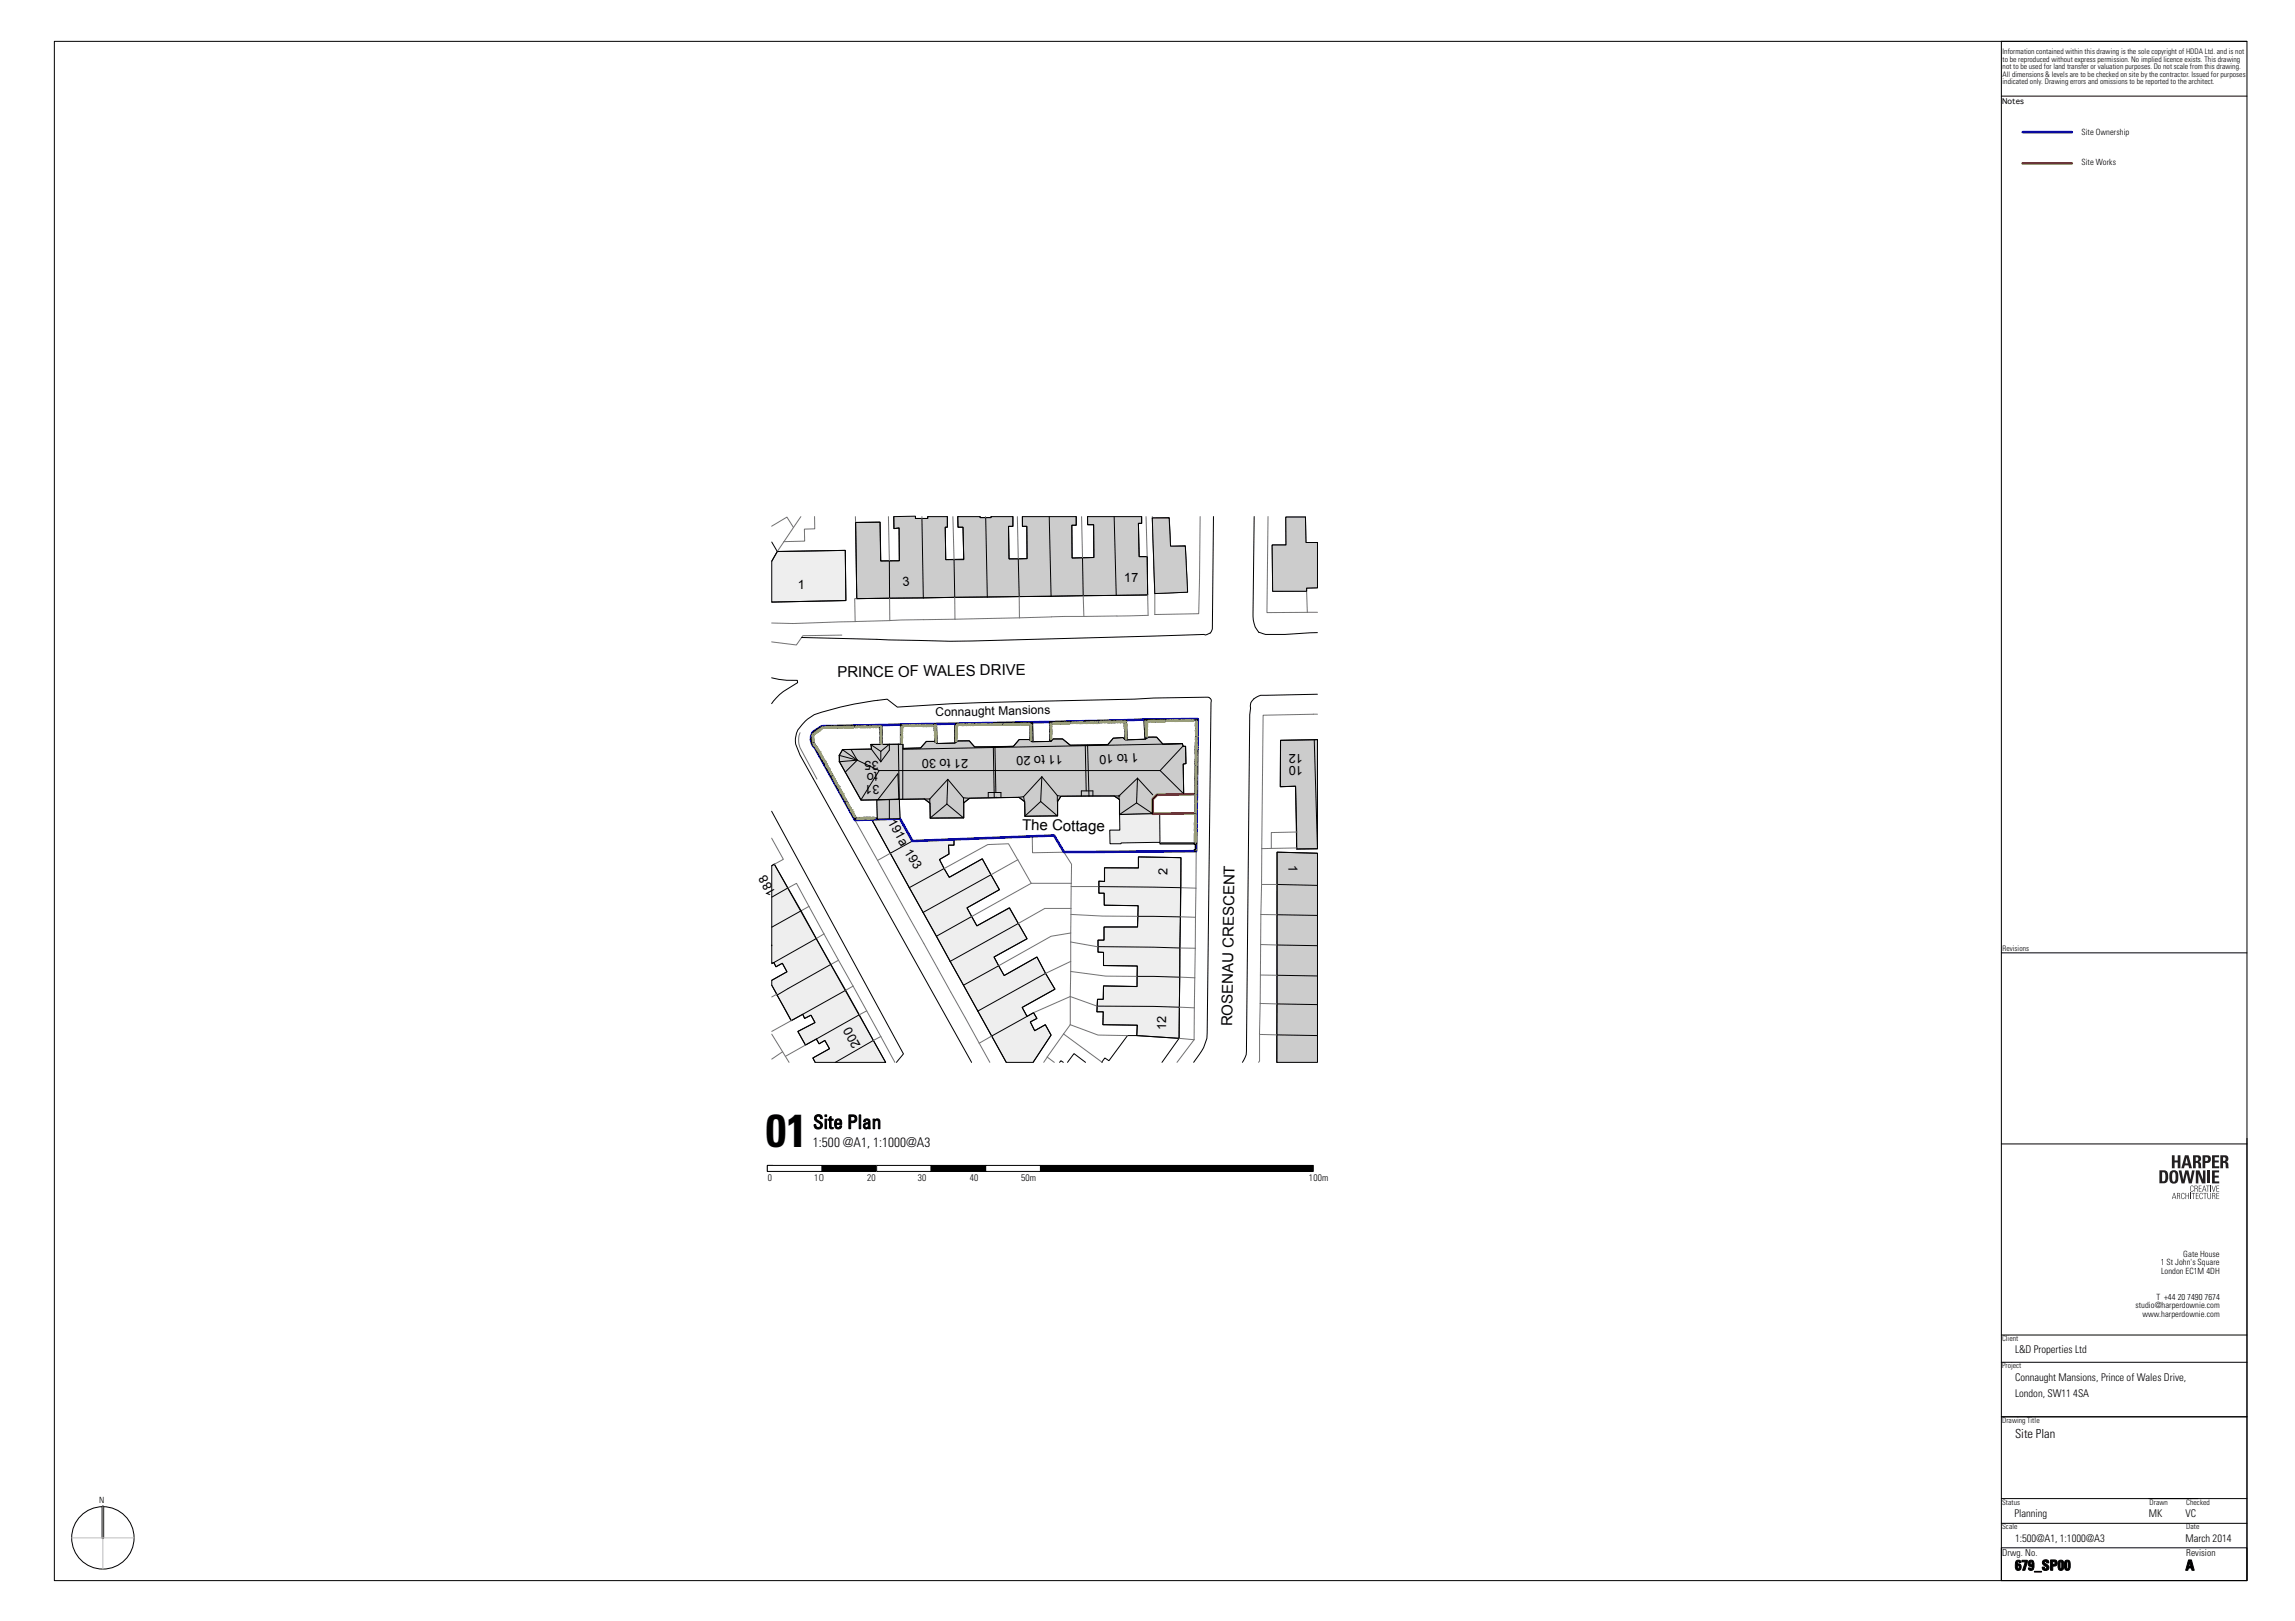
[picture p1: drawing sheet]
<svg xmlns="http://www.w3.org/2000/svg" width="841mm" height="594mm" viewBox="0 0 841 594" stroke-linecap="round" stroke-linejoin="round" font-family="sans-serif">
<defs><g id="words">
<text font-size="16.9" x="280.6" y="420.2">01</text>
<text font-size="7" x="297.9" y="413.6">Site Plan</text>
<g font-size="5.5">
<text x="306.9" y="248.2" transform="rotate(-1 306.9 248.2)">PRINCE OF WALES DRIVE</text>
<text x="374.5" y="304.1" transform="rotate(1 374.5 304.1)">The Cottage</text>
<text x="451.6" y="376.1" transform="rotate(-89 451.6 376.1)">ROSENAU CRESCENT</text>
</g>
<g font-size="5.2">
<text x="738.4" y="575.4">679_SP00</text>
<text x="800.9" y="575.4">A</text>
</g>
<text font-size="4.9" x="297.9" y="420.3">1:500 @A1, 1:1000@A3</text>
<g font-size="4.7">
<text x="292.4" y="215.8">1</text>
<text x="330.8" y="214.7" transform="rotate(-4 330.8 214.7)">3</text>
<text x="411.9" y="213.2" transform="rotate(-1 411.9 213.2)">17</text>
<text x="417.1" y="275.9" transform="rotate(177 417.1 275.9)">1 to 10</text>
<text x="322" y="278.7" transform="rotate(-179 322 278.7)">35</text>
<text x="354.8" y="278.1" transform="rotate(179 354.8 278.1)">21 to 30</text>
<text x="389.3" y="276.5" transform="rotate(177 389.3 276.5)">11 to 20</text>
<text x="477.5" y="276.2" transform="rotate(180 477.5 276.2)">12</text>
<text x="477.5" y="280.8" transform="rotate(179 477.5 280.8)">10</text>
<text x="321.5" y="283.1" transform="rotate(179 321.5 283.1)">to</text>
<text x="322.3" y="287.7" transform="rotate(180 322.3 287.7)">31</text>
<text x="325.2" y="301.1" transform="rotate(61 325.2 301.1)">191a</text>
<text x="331.3" y="312.3" transform="rotate(59 331.3 312.3)">193</text>
<text x="472.2" y="317" transform="rotate(90 472.2 317)">1</text>
<text x="427.9" y="320.7" transform="rotate(-89 427.9 320.7)">2</text>
<text x="284.4" y="327.3" transform="rotate(-119 284.4 327.3)">188</text>
<text x="427.4" y="377.5" transform="rotate(-89 427.4 377.5)">12</text>
<text x="315.5" y="382.9" transform="rotate(-119 315.5 382.9)">200</text>
</g>
<text font-size="4.6" x="738.4" y="526.9">Site Plan</text>
<text font-size="4.4" x="342.9" y="262.5" transform="rotate(-1 342.9 262.5)">Connaught Mansions</text>
<g font-size="3.9">
<text x="738.4" y="495.8">L&amp;D Properties Ltd</text>
<text x="738.4" y="505.9">Connaught Mansions, Prince of Wales Drive,</text>
<text x="738.4" y="511.8">London, SW11</text>
<text x="759.8" y="511.8">4SA</text>
<text x="738.2" y="555.9">Planning</text>
<text x="787.4" y="555.9">MK</text>
<text x="800.9" y="555.9">VC</text>
<text x="738.4" y="564.9">1:500@A1, 1:1000@A3</text>
<text x="800.9" y="564.9">March 2014</text>
</g>
<g font-size="3.5">
<text x="281.4" y="432.6">0</text>
<text x="298.4" y="432.6">1O</text>
<text x="317.8" y="432.6">20</text>
<text x="336.3" y="432.6">30</text>
<text x="355.4" y="432.6">40</text>
<text x="374.2" y="432.6">50m</text>
<text x="479.7" y="432.6">100m</text>
<text x="733.7" y="570.2">Drwg. No.</text>
<text x="801.2" y="570.2">Revision</text>
</g>
<g font-size="3.1">
<text x="762.7" y="49.3">Site Ownership</text>
<text x="762.7" y="60.6">Site Works</text>
<text x="800.1" y="460.4">Gate House</text>
<text x="791.8" y="463.6">1 St John's Square</text>
<text x="791.9" y="466.8">London EC1M 4DH</text>
<text x="782.5" y="479.4">studio@harperdownie.com</text>
<text x="790.2" y="476.3">T +44</text>
<text x="798" y="476.3">20</text>
<text x="801.5" y="476.3">7490</text>
<text x="807.8" y="476.3">7674</text>
<text x="785.1" y="482.5">www.harperdownie.com</text>
<text x="36.4" y="550.8">N</text>
</g>
<g font-size="2.8">
<text x="733.8" y="19.7">Information contained within this drawing is the sole copyright of HDDA Ltd. and is not</text>
<text x="733.8" y="22.5">to be reproduced without express permission. No implied licence exists. This drawing</text>
<text x="733.8" y="25.3">not to be used for land transfer or valuation purposes. Do not scale from this drawing.</text>
<text x="733.8" y="28.1">All dimensions &amp; levels are to be checked on site by the contractor. Issued for purposes</text>
<text x="733.8" y="30.9">indicated only. Drawing errors and omissions to be reported to the architect.</text>
<text x="733.7" y="38.3">Notes</text>
<text x="733.8" y="348.4">Revisions</text>
<text x="733.7" y="491.5">Client</text>
<text x="733.7" y="501.4">Project</text>
<text x="733.7" y="521.5">Drawing Title</text>
<text x="733.7" y="551.5">Status</text>
<text x="787.7" y="551.5">Drawn</text>
<text x="801.2" y="551.5">Checked</text>
<text x="733.7" y="560.4">Scale</text>
<text x="801.2" y="560.4">Date</text>
</g>
</g></defs>
<path d="M19.9 15.2h803.5v564h-803.5zM823.4 15.2h-90v564M733.4 35.2h90M733.4 349.2h90M733.4 419.2h90M823.4 417.2v162M733.4 489.2h90M733.4 499.2h90M733.4 519.2h90M733.4 549.1h90M733.4 558.2h90M733.4 567.2h90v12h-90z" fill="none" stroke="#000" stroke-width=".37"/>
<g fill="#231f20">
<path d="M795.9 423.3h1v1.9h1.1v-1.9h1v4.8h-1v-2.1h-1.1v2.1h-1z"/>
<path d="M810.6 423.3h2.6v.8h-1.6v1.1h1.5v.8h-1.5v1.4h1.6v.7h-2.6z"/>
<path d="M798.4 428.9h1l.6 3.3 .8-3.3h1.1l.8 3.3 .6-3.3h.9l-1 4.7h-1.1l-.8-3.4-.8 3.4h-1.1z"/>
<path d="M804.7 428.9h1.3l1.3 3.3v-3.3h.9v4.7h-1.3l-1.3-3.4v3.4h-.9z"/>
<path d="M808.9 428.9h1v4.7h-1z"/>
<path d="M810.6 428.9h2.6v.7h-1.6v1.2h1.5v.7h-1.5v1.4h1.6v.7h-2.6z"/>
<path d="M802.9 434.5h.7l.2 .6-.5-.5a1.27 1.27 0 0 0 0 2l.5-.5a.64 .64 0 0 1-.7 .6 .64 .64 0 0 1-.5-.8z"/>
<path d="M805.7 434.5h1.1l-.9 .1v.9h.8l-.8 .1v.9l.9 .2h-1.1z"/>
<path d="M808.4 434.5h1.3l-.5 .1v2.1h-.2v-2.1z"/>
<path d="M801.2 424.3l-.4 2h.9zM800.7 423.3h1.3l1.3 4.8h-1.1l-.2-1.1h-1.4l-.3 1.1h-1z"/>
<path d="M804.6 424.1v1.3h.5a.69 .69 0 0 0 .5-.7 .69 .69 0 0 0-.5-.6zM803.6 423.3h1.9a1.24 1.24 0 0 1 1.1 1.2 1.24 1.24 0 0 1-.9 1.3 2.05 2.05 0 0 1 1 2.3h-1l-.1-1.5-.7-.5h-.3v2h-1z"/>
<path d="M808.1 424.1v1.3l.8-.1 .2-1zM807.1 423.3h1.8a1.48 1.48 0 0 1 1.2 1.9 1.48 1.48 0 0 1-2 1v1.9h-1z"/>
<path d="M814.6 424.1v1.3h.5a.69 .69 0 0 0 .5-.7 .69 .69 0 0 0-.5-.6zM813.6 423.3h1.9a1.24 1.24 0 0 1 1.1 1.2 1.24 1.24 0 0 1-.9 1.3 2.05 2.05 0 0 1 1 2.3h-1l-.1-1.5-.7-.5h-.3v2h-1z"/>
<path d="M792.3 429.6v3.3l.8-.1a3.4 3.4 0 0 0 .1-3.1zM791.3 428.8h1.7a2.27 2.27 0 0 1 1.5 3.2 1.53 1.53 0 0 1-1.6 1.6h-1.6z"/>
<path d="M796.3 429.6a4.2 4.2 0 0 0 0 3.3h.6a4.2 4.2 0 0 0 0-3.3zM795.6 429.1a1.79 1.79 0 0 1 2.1 0 1.79 1.79 0 0 1 .5 2.2 1.74 1.74 0 0 1-.8 2.3 1.74 1.74 0 0 1-2.3-.8 4.7 4.7 0 0 1 .5-3.7z"/>
<path d="M804.4 434.6v.8h.5l.2-.6zM804.2 434.5h.6a.56 .56 0 0 1 .5 .4 .56 .56 0 0 1-.3 .6l.3 .2v1l-.3-1-.2-.1h-.4v1.1h-.2z"/>
<path d="M807.7 434.7l-.3 1.2h.7zM807.6 434.5h.3l.7 2.2-.4-.6h-.9l-.4 .6z"/>
</g>
<path d="M810.1 434.5v2.2" fill="none" stroke="#231f20" stroke-width=".37"/>
<g fill="#231f20">
<path d="M810.5 434.5h.2l.5 2 .7-2-.6 2.2h-.2z"/>
<path d="M812.2 434.5h1l-.8 .1v.9h.8l-.8 .1v.9l.8 .2h-1z"/>
<path d="M799.6 437.2h.7l.2 .5-.5-.4a1.27 1.27 0 0 0 0 2l.5-.6a.64 .64 0 0 1-.7 .7 .64 .64 0 0 1-.5-.9z"/>
<path d="M800.9 437.1h.2v1h.9v-1h.2v2.3h-.2v-1.1h-.9v1.1h-.2z"/>
<path d="M796.7 437.4l-.4 1.2h.8zM796.6 437.1h.2l.7 2.3-.4-.6h-.8l-.4 .6z"/>
<path d="M798 437.3v.8h.5l.2-.7zM797.8 437.1l1.1 .3v.5l-.3 .3 .2 .2 .1 1-.3-1-.3-.1h-.3v1.1h-.2z"/>
</g>
<path d="M802.7 437.1v2.3" fill="none" stroke="#231f20" stroke-width=".37"/>
<g fill="#231f20">
<path d="M803.1 437.1h1.3l-.5 .2v2.1h-.2v-2.1z"/>
<path d="M804.7 437.1h1l-.8 .2v.8h.7l-.7 .2v.9l.8 .2h-1z"/>
<path d="M806.3 437.2h.7l.2 .5-.5-.4a1.27 1.27 0 0 0 0 2l.5-.6a.64 .64 0 0 1-.7 .7 .64 .64 0 0 1-.5-.9z"/>
<path d="M807.4 437.1h1.3l-.6 .2v2.1h-.2v-2.1z"/>
<path d="M808.9 437.1h.2v1.4a.5 .5 0 0 0 .5 .8 .5 .5 0 0 0 .4-.8v-1.4h.2v1.6a.65 .65 0 0 1-.6 .7 .65 .65 0 0 1-.7-.7z"/>
<path d="M812.2 437.1h1l-.8 .2v.8h.8l-.8 .2v.9l.8 .2h-1z"/>
<path d="M810.8 437.3v.8h.6l.2-.7zM810.6 437.1l1.2 .3v.5l-.3 .3 .2 .2 .1 1-.3-1-.3-.1h-.4v1.1h-.2z"/>
</g>
<g fill="#fff">
<path d="M791.8 458.1h21.6v10.4h-21.6z"/>
<path d="M782.4 474h31v10.4h-31z"/>
</g>
<circle cx="37.7" cy="563.5" r="11.4" fill="none" stroke="#000" stroke-width=".37"/>
<path d="M37.7 552.1v11.4" fill="none" stroke="#000" stroke-width=".94"/>
<path d="M37.7 552.1v22.9M26.3 563.5h22.8" fill="none" stroke="#bcbcbc" stroke-width=".37"/>
<path d="M741.2 48.4h18" fill="none" stroke="#00d" stroke-width=".94"/>
<path d="M282.8 317.2l.9-.5 40.8 72.6h-25.8l-.8-1.6 6.1-3.4-1.7-3-2.1 1.2-1.1-1.8-3.9 2.2-2.8-4.9 6.2-3.3-1.4-2.7-2.4 1.2-.6-1.5-4.3 2.4-7.1-13.1v-1.8l5.6-3.1-1.7-3.1-2.4 1.2-.7-1.5-.8 .3z" fill="#eee"/>
<path d="M282.8 317.2l.9-.5 40.8 72.6h-25.8l-.8-1.6 6.1-3.4-1.7-3-2.1 1.2-1.1-1.8-3.9 2.2-2.8-4.9 6.2-3.3-1.4-2.7-2.4 1.2-.6-1.5-4.3 2.4-7.1-13.1v-1.8l5.6-3.1-1.7-3.1-2.4 1.2-.7-1.5-.8 .3z" fill="none" stroke="#000" stroke-width=".37"/>
<path d="M468 312.3l14.8 .4v76.6h-14.9z" fill="#ccc"/>
<path d="M468 312.3l14.8 .4v76.6h-14.9z" fill="none" stroke="#000" stroke-width=".37"/>
<path d="M469.2 271.3l13.6-.3v40.1l-7.6 .1-.5-23.1-5.5 .2z" fill="#ccc"/>
<path d="M475.2 311.1l-.5-23-5.5 .2v-17l13.6-.3v40.1l-7.6 .1" fill="none" stroke="#000" stroke-width=".37"/>
<path d="M284.8 202.1l24.9-.4 .3 18.3-27.2 .6v-14.9z" fill="#eee"/>
<path d="M284.8 202.1l24.9-.4 .3 18.3-27.2 .6v-14.9z" fill="none" stroke="#000" stroke-width=".37"/>
<path d="M313.5 191.4l9-.1 .3 14.3 6.7-.1v-12l-1.9 .2-.1-4.4 8-.2v.9h4.5v-.7h7.2v3.9h-.8l.2 11.9 6.6-.2-.3-11.7h-1.9v-3.9h8.2v.4h4v-.4h8v3.6h-1.6l.2 11.9 6.6-.1-.1-11.8h-1.6v-3.6h19.7v3.1h-1.6l.1 12.1 7.9-.2-.1-12h-2.2v-3h19.9v2.5h-1.2l.2 12.2h3l.2 14-106.6 1.4z" fill="#ccc"/>
<path d="M313.5 191.4l9-.1 .3 14.3 6.7-.1v-12l-1.9 .2-.1-4.4 8-.2v.9h4.5v-.7h7.2v3.9h-.8l.2 11.9 6.6-.2-.3-11.7h-1.9v-3.9h8.2v.4h4v-.4h8v3.6h-1.6l.2 11.9 6.6-.1-.1-11.8h-1.6v-3.6h19.7v3.1h-1.6l.1 12.1 7.9-.2-.1-12h-2.2v-3h19.9v2.5h-1.2l.2 12.2h3l.2 14-106.6 1.4z" fill="none" stroke="#000" stroke-width=".37"/>
<path d="M319.4 300.2l10.2-.2 4.8 8.2 15.2-.7v2.2h-2l.1 3.2-3.4 2.1 3.5 6.5 12.1-6.8 6.3 11.4-11.8 6.6 3.6 6.6 11.8-6.6 6.6 11.3-12.1 6.7 1.7 3.2 2 3.6 12-6.8 3.1 6 3.5 5.8-12 6.6 1.8 3.3 2.3-1.3 1.3 2.1-2.5 1.3 1.7 3.2 3.9-2.2 2.1 3.8-6.6 10h-9.9z" fill="#eee"/>
<path d="M319.4 300.2l10.2-.2 4.8 8.2 15.2-.7v2.2h-2l.1 3.2-3.4 2.1 3.5 6.5 12.1-6.8 6.3 11.4-11.8 6.6 3.6 6.6 11.8-6.6 6.6 11.3-12.1 6.7 1.7 3.2 2 3.6 12-6.8 3.1 6 3.5 5.8-12 6.6 1.8 3.3 2.3-1.3 1.3 2.1-2.5 1.3 1.7 3.2 3.9-2.2 2.1 3.8-6.6 10h-9.9z" fill="none" stroke="#000" stroke-width=".37"/>
<path d="M308.8 274.7l10.6-.2-.3-1.7 11.8-.1v1.5l6.4-.1 2.1-2.4h2.9l1.1 .8 6.5-.2 1.2-.8 4.1-.1 1.9 2.3 14.3-.2 2.1-2.5h3.7l.9 .8 7-.1 .8-.9h3.5l2.8 2.3 13.8-.3 1.9-2.3 3.6-.2 .8 .8 7.2-.2 1.4-.7 3-.1 2.2 2.6 7.2-.2 .3 1h.8l.2 6.3-1 .2 .2 11.1-9.8 .2-1.6 1.6v5.3l-12.2 .3v-5.6l-1.9-1.2-19.5 .1-1.3 1.9v5.3l-11.9 .1-.1-5.4-2.1-1.5-18.1 .3-2.1 1.7v5.5l-12.3 .1-.1-5.4-2-1.6-23.3 .4-7.9-14.1-.1-2.3z" fill="#ccc"/>
<path d="M308.8 274.7l10.6-.2-.3-1.7 11.8-.1v1.5l6.4-.1 2.1-2.4h2.9l1.1 .8 6.5-.2 1.2-.8 4.1-.1 1.9 2.3 14.3-.2 2.1-2.5h3.7l.9 .8 7-.1 .8-.9h3.5l2.8 2.3 13.8-.3 1.9-2.3 3.6-.2 .8 .8 7.2-.2 1.4-.7 3-.1 2.2 2.6 7.2-.2 .3 1h.8l.2 6.3-1 .2 .2 11.1-9.8 .2-1.6 1.6v5.3l-12.2 .3v-5.6l-1.9-1.2-19.5 .1-1.3 1.9v5.3l-11.9 .1-.1-5.4-2.1-1.5-18.1 .3-2.1 1.7v5.5l-12.3 .1-.1-5.4-2-1.6-23.3 .4-7.9-14.1-.1-2.3z" fill="none" stroke="#000" stroke-width=".37"/>
<path d="M404.7 318h12.5v-4l15.6 .3-.7 66.2-15.5-1 .2-3.8-12.7-.2 .2-4.7h-2.4l.3-4.6h2.1l.1-4.9 12.3 .2 .1-7.5-12.4-.2v-4.8l-2-.1v-4.4h2.2v-4.8h12.2l.3-7.8-12.5-.2v-4.4h-1.9v-4.4l2 .1z" fill="#eee"/>
<g fill="none" stroke="#000" stroke-width=".37">
<path d="M282.8 198.6l2 3.5-2 3.6M313.5 191.4l.5 28M478.4 189.5h-7.2l.1 10.2h-5.1l.2 17 12.4-.1v-1.1M419.6 270.9l1.3-.8 3 .1 2.3 2.5 7.1-.2 .3 1h.9l.1 6.3-1 .2 .2 11.1-9.7 .2-1.7 1.6M283.7 316.7l-.9 .5M404.7 318h12.5v-4l15.6 .3-.7 66.2-15.5-1 .2-3.8-12.7-.2 .2-4.7h-2.4l.3-4.6h2.1l.1-4.9 12.3 .2 .1-7.5-12.4-.2v-4.8l-2-.1v-4.4h2.2v-4.8h12.2l.3-7.8-12.5-.2v-4.4h-1.9v-4.4l2 .1zM475.2 304.9v5.8M288.7 325.4l-5.9 3.4M293.6 333.8l-10.8 6M402.7 324.9v-2l2.1 .1v-5l12.4 .1v-4.1l15.6 .3-.2 21.7-15.6-.2M468 335.2l14.8 .2M468 324.1v43.8"/>
<path d="M282.8 359.2l5.6-3.1-1.7-3.1-2.3 1.3-.8-1.6 15.5-8.8 5.4 9.5-15.8 8.9M383.1 356.7l-24.8 13.8 10.4 18.8M416.7 357.8l15.7 .3M432.3 347.4l-.1 21.7M468 346.3l14.8 .2M468 357.4l14.8 .2M282.8 361l2 3.7M284.8 364.7l5.2 9.3M294.2 371.7l15.7-8.8 5 9M294.2 371.7l-4.2 2.3M294.2 371.7l.7 1.5 2.3-1.2 1.5 2.7-6.3 3.3 2.8 5 19.7-11.1M314.9 371.9l5.2 9.4"/>
<path d="M376.4 372.4l-13 7.2M378.8 371.1l1.2 2.1-2.4 1.3 1.6 3.2 3.9-2.2 2.1 3.8-6.6 10M416.6 379.5l15.5 1M416.6 379.5h-3.4l-6.8 9.2-1.5-1-1.1 1.5M432.2 369.1l-.1 11.4M432.2 369.1l-30.1-.4-.1 2.1h2.3l-.1 4.7 12.5 .2-.1 3.8M468 367.9l14.8 .2M468 367.9l-.1 21.4M299.2 380.8l1 1.7 2.1-1.2 1.7 3-6.1 3.4 .8 1.6M320.1 381.3l4.4 8M320.1 381.3l-14 8M388.3 389.3l.5-.6 .8 .6"/>
<path d="M391.2 389.3l2.4-3.2 4.2 3.2M403.8 389.2l.1 .1M432.1 380.5l-6.3 8.8"/>
</g>
<g fill="none" stroke="#727272" stroke-width=".37">
<path d="M287.3 198.5l-2.5 3.6M293.5 189.3l-2.7 4-2.4-3.8-5.6 3.3M313.5 189.3v2.1M314 219.3l-.8 .1 .2 8.4M308.5 232.7l-14.3 .2-2.4 3.4-9-1.1M323.4 272.8l-.2-7.1-22 .4-2.9 1.9a4.1 4.1 0 0 0 .3 5.9l14.7 26.6M313.3 300.5l8.3 14.8M319.4 300.2l-6.1 .3M296.4 332.1l-2.8 1.7M301.9 342.2l-2.8 1.7M307.3 351.9l-2.8 1.5M282.8 379l4 6.4"/>
<path d="M348.4 363.6l14.3 25.7M378.7 371.1l13.5-5.9v10.3M392.2 375.5l10.2 3.8 10.8 .2M392.2 375.5l-8.5 11.9 2.7 1.9M286.8 385.4l1 1.7M286.8 385.4l-4 2.7M320.1 381.3l2.7-1.5 5.1 9.5"/>
</g>
<path d="M410.3 298.5l14.7-.3 .1 10.5-14.2 .2-.1 .3h-4l-.1-5h3.7z" fill="#eee"/>
<g fill="none" stroke="#000" stroke-width=".37">
<path d="M313.5 191.5l9-.2 .2 14.2h3.2M327.5 189.3l.1 4.4 1.9-.2 .1 12h-3.7M335.5 189.3v.7h2.4M337.8 190l.5 29.1M340 189.3v.7h-2.1M347.2 189.3v3.9h-.8l.2 11.9h6.6l-.3-11.9h-1.8l-.1-3.9M359.2 189.3v.4h4v-.4M361.2 189.7l.6 29.1M371.2 189.3v3.6h-1.6l.2 11.9 6.6-.1-.1-11.8h-1.6l-.1-3.6M384.5 189.3l.7 29.2M394.4 189.3v3.2h-1.6l.1 12 3.8-.1M398.5 189.3l.1 3h2.2l.1 12-4.2 .1"/>
<path d="M408.3 189.3l.7 28.9M418.3 189.3l.1 2.5h-1.2l.3 12.2h2.9M422.3 189.8l6.2-.1 .5 10.5 5.4-.2 .8 17-12 .5zM444.7 189.3l-.4 41.2a2.7 2.7 0 0 1-3.1 2l-93 2.5-54.4-1.4M459.6 189.3l-.4 35.4a9.8 9.8 0 0 0 2.1 7l2.5 .8h7.1l11.9-.7M478.4 189.5l.2 9.3M478.6 198.8h4.2M478.6 198.8l.2 16.7 4-.1M284.9 202.1l24.9-.4 .2 18.4-27.2 .5M325.9 205.5l.1 13.7M326 219.2l-12 .2M338.3 219.1l-12.3 .1"/>
<path d="M349.6 205.1l.3 13.8M349.9 218.9l-11.6 .2M361.8 218.8l-11.9 .1M373.1 204.8l.4 13.8M373.5 218.6l-11.7 .2M385.2 218.5l-11.7 .1M396.7 204.4l.2 13.9M396.9 218.3l-11.7 .2M409 218.2l-12.1 .1M420.4 204l.2 14-11.6 .2M282.8 248.4l5.5 .9h3.9l.1 .8a23.1 23.1 0 0 0-9.5 7.7M482.8 254.4l-18.8 .4a5.6 5.6 0 0 0-5.6 2.7l-.4 4.4-1.2 121.8a7.1 7.1 0 0 1-1.5 5.6"/>
<path d="M329.2 272.7l-10 .1 .2 1.7-10.6 .2-1.2 2.1v2.3l8 14.1 6.2-.1 .1 7M329.2 272.7l.3 20.2M364 273.7l.3 18.6M398.5 273.1l.6 18.6M419.5 270.8l-7.1 .3-.9-.8-3.5 .2-2 2.4-7.4 .2h-6.4l-2.8-2.3h-3.4l-.9 .9-6.5 .1h-.4l-1-.8h-3.7l-2.1 2.5-14.2 .2-2-2.2h-4l-1.3 .8-6.5 .2-1-.8h-2.9l-2.1 2.4-6.5 .2v-1.6h-1.7M481.6 271.1l-12.3 .2-.1 17 5.6-.2 .4 16.8M481.6 271.1l1.2 39.9-7.6 .1v-.4M482.8 271l-1.2 .1M282.8 297.3l48.3 88.9-2.6 3.1M298 285.4l58 103.9M298.1 285.4l-4.9-8.7a9 9 0 0 1-.8-9.2 15.1 15.1 0 0 1 8.7-6.5 125.2 125.2 0 0 1 24-4.8l3.7 2.9a673.3 673.3 0 0 1 42.1-1.9l70.9-1.7a1.78 1.78 0 0 1 2.1 1l-1.5 122a14.6 14.6 0 0 1-2.8 7.8l-2.2 3M329.5 292.9l.3 7.1"/>
<path d="M329.8 300l-10.4 .2 13.8 25.1M329.8 300l4.6 8.2M364.4 292.3l-9 .2-2.2 1.7v5.5l-12.3 .1-.1-5.5-2-1.5-9.2 .1M399.1 291.7l-10.3 .1-1.2 1.9v5.3l-12 .1-.1-5.3-2.1-1.6-9 .1M399.1 291.7h9.2l2 1.3v5.5M410.3 298.5l14.7-.3 .1 10.5-14.2 .2-.1 .3h-4l-.1-5h3.7zM283.7 316.7l15.4 27.2M334.4 308.2l-8.2 4.5M346 318.3l-12.8 7M346 318.3l1.9 3.2 12.1-6.8 3.2 5.9M349.6 307.5v2.2h-2l.2 3.3-3.5 2 1.7 3.3M349.6 307.5l-15.2 .7"/>
<path d="M482.8 312.6l-14.8-.3v11.8l14.8 .3M333.2 325.3l5.1 9M338.3 334.3l4.9 8.8M356 335.9l-12.8 7.2M363.2 320.5l-24.9 13.8M363.2 320.6l3.1 5.4-11.9 6.7 3.6 6.6 12-6.6 3.2 5.7M373.1 338.4l-24.9 13.9M373.2 338.4l3.2 5.6-12.1 6.7 1.7 3.2M432.6 336l-.3 11.4M432.8 325.3l-30.1-.4v2.4h2v4.4l12.4 .2-.2 7.8h-12.3v4.8h-2.2v2.4M282.8 346.3v.2M283.6 352.7l-.8 .4"/>
<path d="M304.5 353.4l5.4 9.5M343.2 343.1l5 9.2M348.2 352.3l4.9 8.7M366 353.9l-12.9 7.1M366 353.9l2 3.6 12-6.8 6.6 11.8-12 6.7 1.8 3.3M402.4 346.9v2l2 .1v4.8l12.4 .2-.1 7.5-12.3-.2-.1 4.9h-2.1l-.1 2.5M402.4 346.9l30 .5M288.7 362.3l-3.9 2.4M353.1 361l5.2 9.5M378.7 371.1l-2.3 1.3M467.9 379.2l14.9 .3"/>
</g>
<g fill="none" stroke="#727272" stroke-width=".37">
<path d="M290.8 193.3l-3.5 5.2M298.5 189.3l.1 4.5-3.8 .1 .1 4.4-7.6 .2M325.6 189.3l.3 16.2M337.8 189.3v.7M349.2 189.3l.4 15.8M361.1 189.3l.1 .4M372.8 189.3l.3 15.5M396.3 189.3l.4 15.1M420 189.3l.4 14.7M422.3 189.3v.5M439.8 189.3l-.5 35.6-16.1 .3v-7.7M464.7 189.3l-.4 35.2 14.8-.1"/>
<path d="M478.4 189.3v.2M326 219.2l.1 8.2M349.9 218.9v8M373.5 218.6l.1 7.8M396.9 218.3l.3 7.6 12.1-.2M420.6 218l.1 7.5M478.8 216.6l.3 7.8M326.1 227.4l-35.4 1.1-7.9-.2M349.9 226.9l-23.8 .5M373.6 226.4l-23.7 .5M385.3 226.1l-11.7 .3M397.2 225.9l-11.8 .1"/>
<path d="M420.8 225.5l-11.5 .2M479.1 224.4h3.7M293.2 268.5a7.5 7.5 0 0 0 0 5.5l6.2 11.5M343.5 272.5l-.3-7.2-13.2 .2v7.2M378.6 271.8l-.2-7.1-28.4 .5-.1 7.1M413.1 271.1l-.3-7.2-14.5 .3-13.7 .3 .1 7.2M419.6 270.9l-.4-7.2 19.8-.2-.6 48.4-48.5 .4M481.3 261.7h1.5M481.3 261.7l-18.4 .4-.5 48.9M282.8 307.1l4.3 7.8-3.3 1.8M326.2 312.7l-4.6 2.6 26.8 48.3M373 315.1l-3.4-5.9-7.6 .3-16 8.8"/>
<path d="M373 315l4.9 8.7M373 315l-9.8 5.5M378.3 306.5l-28.7 1M378.3 306.5l.1 6 11.5-.2M378.3 306.5l8-.3 3.6 6.1M389.9 312.3l2.8 4.4-.1 7M438.3 311.9v13.6M462.4 311l-.1 13.1M475.2 304.9l-9.3 .2v5.8M475.2 310.7l-12.8 .3M288.8 325.4l3.1-1.7 20.7 37.7M377.9 323.7l-21.9 12.2"/>
<path d="M377.9 323.7h14.6M392.5 332.9v2.2M392.5 335.1l-.1 6.8M392.5 335.1l11.5 .6 13 .1M392.5 332.9h-9.6l-9.7 5.5M392.5 324.9h10.2M392.5 323.7v1.2M392.5 324.9v8M432.6 336l5.5 .1M432.8 325.3l5.5 .2M438.1 336.1l-.1 11.4M438.3 325.5l-.2 10.6"/>
<path d="M462 335.1l-.2 32.6M462 335.1l6 .1M462.3 324.1h5.7M462.3 324.1l-.3 11M392.4 341.9v14.1M392.4 352.3l-9.3 4.4M392.4 356l-.2 9.2 9.9 3.5M392.4 341.9l-7.2 1.2-19.2 10.8M392.4 345.2l10 1.7M392.4 356l12.8 1.7 11.5 .1M432.3 347.4l5.7 .1M432.3 358.1l5.5 .2"/>
<path d="M438 347.5l-.3 21.8M461.9 357.3l6.1 .1M462 346.1l6 .2M284.7 364.3l-1.9 1M290 374l-7.2 4M312.6 361.4l10.2 18.4M312.6 361.4l-2.7 1.5M317.6 370.4l-2.7 1.5M363.4 379.6l-4.6 2.7M389.7 378.9l14.1 10.3M432.2 369.1l5.5 .2M437.7 369.3l-.1 11.7"/>
<path d="M461.5 379.1l6.4 .1M461.6 379.1v9.7l-.4 .5M461.8 367.7l6.2 .2M461.8 367.7l-.3 11.4M295.2 382.9l-7.4 4.2 1.4 2.2M383.8 387.4l-1.3 1.9M432.1 380.5l5.5 .5M437.6 381l-6.3 8.3"/>
</g>
<path d="M422.3 189.8h6.1l.5 10.4h5.5l.8 16.8-12 .5z" fill="#ccc"/>
<path d="M422.3 189.8h6.1l.5 10.4h5.5l.8 16.8-12 .5z" fill="none" stroke="#000" stroke-width=".37"/>
<path d="M471.2 189.5h7.2l.2 9.3h4.2v16.6l-4 .1v1.2h-12.4l-.2-17h5.1z" fill="#ccc"/>
<path d="M471.2 189.5h7.2l.2 9.3h4.2v16.6l-4 .1v1.2h-12.4l-.2-17h5.1zM322.9 272.7l-.1-6.6-21.5 .3-2.7 1.9a3.6 3.6 0 0 0 .3 5.3l14.6 26.5 8-.4-.2-6.6M323.4 272.7l-.2-7-22 .4-2.9 1.9a4 4 0 0 0 .3 5.9l14.7 26.6 8.5-.4v-7M343.1 272.2l-.3-6.5-12.4 .2v6.8M343.4 272.5l-.2-7.2-13.2 .2v7.2M378.1 271.8l-.1-6.7-27.6 .5-.1 6.4M378.6 271.8l-.2-7.1-14.7 .2-13.8 .3v7.1M412.7 271.1l-.4-6.8-27.3 .5 .1 6.9M413.1 271.1l-.3-7.2-14.5 .3-13.7 .3 .1 7.2" fill="none" stroke="#000" stroke-width=".37"/>
<path d="M422.4 292.9l1.6-1.6 14.5-.3-.1 7-16 .2z" fill="none" stroke="#d00" stroke-width=".94" stroke-linecap="butt"/>
<path d="M297.8 268.5l3.4-2.4 83.4-1.5 34.6-.9 19.7-.2-.6 48.4-48.4 .4-3.6-6.1-51.9 2-4.6-8.2-16.5 .5-14.7-26.6a4.4 4.4 0 0 1-.8-5.4z" fill="none" stroke="#00d" stroke-width=".94" stroke-linecap="butt"/>
<path d="M419.2 263.7l19.7-.2-.5 45.4h-.4l.6-45-19 .2 .4 6.6-.5 .1z" fill="#fff"/>
<path d="M419.2 263.7l19.7-.2-.5 45.4h-.4l.6-45-19 .2 .4 6.6-.5 .1z" fill="none" stroke="#000" stroke-width=".37"/>
<path d="M437.7 308.9h.7v.6h-.7z" fill="#fff"/>
<path d="M437.7 308.9h.7v.6h-.7z" fill="none" stroke="#000" stroke-width=".37"/>
<path d="M437.6 311.3h.7v.6h-.7z" fill="#fff"/>
<path d="M437.6 311.3h.7v.6h-.7z" fill="none" stroke="#000" stroke-width=".37"/>
<path d="M438 309.5l.1 1.8z" fill="#fff"/>
<path d="M438 309.5l.1 1.8z" fill="none" stroke="#000" stroke-width=".37"/>
<path d="M425 308.9h12.7v.4h-12.7z" fill="#fff"/>
<g fill="none" stroke="#000" stroke-width=".37">
<path d="M301.8 266.5l.7-.4 9.8-.1a.33 .33 0 0 1 .5 0 .33 .33 0 0 1 0 .4l.1 .1-.2 .2-4.2 .1zM302 266.3h.1M302.1 266.6l.2-.1zM305 266.3l.2 .1zM305.4 266.2l.4 .1zM306 266.2l.3 .1zM306.2 266.2h.3zM306.9 266.7h.2zM307 266.4h.4zM307.1 266.6h.3zM309.5 266h.2zM309.7 266.3h.1"/>
<path d="M311.7 266.4h.3zM312 266.3l.2 .1zM312.3 266h.1M312.3 266.6h.2zM313.1 266.4l.7-.5 9.1 .1-.2 .6zM313.3 266.1h.1M313.4 266.4h.1M315.9 266.1l.2 .1zM316.3 266.1h.3zM316.8 266.1l.2 .1zM316.9 266l.3 .1zM317.6 266.6h.2z"/>
<path d="M317.7 266.3h.3zM317.7 266.5l.3-.1zM319.8 265.9h.1M320.1 266.2h.1M321.8 266.3h.2zM322.2 266.2h.1M322.3 266.4l.2 .1zM322.3 265.9h.1M330.1 266.4h.1M330 268.1h.1M330.1 269.9h.1M330.1 266.1l.7 .2-.2 6.2-.6-.5z"/>
<path d="M330.2 272.4h.1M330.2 270.2l-.1 .2zM330.3 267.9h.1M330.3 270.6h.1M330.2 270.1h.1M330.4 269.5h.1M330.4 266.5h.1M330.5 272.3h.1M330.5 266.8h.1M330.5 269.3h.1M330.6 265.5h11.1l.3 .4-.2 .3-2.3 .1-1.2-.3-6.9 .2-.9-.5zM330.6 265.8l.2 .1z"/>
<path d="M330.7 266.3h.1M330.7 269.6h.1M330.8 265.7h.1zM333.7 266l.3-.1zM334.2 266h.4zM334.8 266l.2-.1zM334.9 266.1l.4-.1zM335.7 265.5h.2zM335.8 265.8h.3zM335.9 265.6l.2 .1zM338.3 266.2h.1M338.6 266h.1"/>
<path d="M340.6 265.8h.3zM340.9 265.9h.2zM341.2 265.7l.2-.1zM341.2 266.2h.1M342.2 265.9h.1M342.3 265.5l.6 .1 .1 .3 .1 6.1-.5-.4zM342.3 267.6h.1M342.6 267.4h.1M342.5 269.4h.1M342.6 266h.1M342.7 269.7l-.1 .2zM342.7 270.1h.1"/>
<path d="M342.6 269.6h.1M342.7 266.3h.1M342.8 269h.1M342.8 271.9h.1M342.9 265.8h.1M342.9 268.8h.1M343.1 271.8h.1M343.1 269h.1M350 267.7h.1M350 265.9l.7 .1-.2 5.8-.6-.4zM350 266.2h.1M350 269.4h.1"/>
<path d="M350.1 271.7h.1M350.2 269.7l-.1 .2zM350.2 267.6h.1M350.2 270h.1M350.2 269.6h.1M350.3 269h.1M350.3 266.3h.1M350.4 271.6h.1M350.5 266.5h.1M350.5 268.9h.1M350.5 265.4h.1M350.7 266.1h.1"/>
<path d="M350.6 265.7h.1M350.7 269.1h.1M350.8 265.2l2.2-.1 .8 .2 2.8-.2 .4 .3-.2 .5h-6.3zM352.4 265.4h.1M352.5 265.3l.3 .1zM352.9 265.3h.1M353 265.3h.1zM353.4 265.8h.1M353.5 265.5h.1zM353.6 265.7h.1M354.9 265.1h.1M355 265.4h.1"/>
<path d="M356.2 265.6h.1M356.4 265.5h.1M356.6 265.8h.1M356.6 265.2h.1M357.1 265.6l.6-.5 9.8 .1-.4 .6-6 .1zM357.2 265.3h.1M357.4 265.6h.1M360 265.3l.2 .1zM360.4 265.2l.4 .1zM360.9 265.3h.3zM361.1 265.2h.3zM361.8 265.7h.2z"/>
<path d="M361.9 265.4h.3zM361.9 265.6h.3zM364.1 265h.1M364.4 265.3h.1M366.2 265.4l.3 .1zM366.6 265.4h.1M366.7 265.6l.3 .1zM366.8 265.1h.1M367.6 265.5l.5-.5 9.3 .1-.4 .5zM367.7 265.2h.1M367.8 265.5h.1M370.3 265.2l.2 .1z"/>
<path d="M370.7 265.1l.3 .1zM371.2 265.1l.2 .1zM371.3 265.1h.3zM372 265.6h.2zM372.1 265.3h.3zM372.1 265.5h.3zM374.2 264.9h.1M374.5 265.2h.1M376.2 265.3l.2 .1zM376.6 265.2h.1M376.7 265.5l.2 .1zM376.7 264.9h.1"/>
<path d="M377.3 265.4l.7 .1 .1 5.8-.7-.5-.1-1.8 .2-.6zM377.3 265.8h.1M377.3 267.2h.1M377.4 268.9h.1M377.6 267.1h.1M377.5 269.2v.2zM377.6 269.5h.1M377.6 265.8h.1M377.6 271.2h.1M377.5 269.1h.1M377.7 266h.1M377.7 268.5h.1"/>
<path d="M377.9 271.1h.1M377.8 268.4h.1M377.9 265.6h.1M378 268.6h.1M384.7 266.9h.1M384.7 265l.7 .2-.1 5.7-.6-.5zM384.7 265.3h.1M384.8 268.5h.1M384.9 266.7h.1M384.9 268.8l-.1 .2zM384.9 270.8h.1M385 269.1h.1"/>
<path d="M384.9 268.7h.1M385 265.4h.1M385 268.2h.1M385.2 265.7h.1M385.2 270.8h.1M385.2 268h.1M385.3 265.2h.1M385.4 268.2h.1M385.7 264.8h.1M385.8 265.1h.1M385.8 264.8h4.3l.7-.3 1.4 .2-.3 .6h-2.6h-3.6zM387.6 264.9h.1"/>
<path d="M387.7 264.7l.3 .1zM388.1 264.8h.1M388.2 264.7h.2zM388.6 265.3h.1M388.7 264.9l.2 .1zM388.8 265.1h.1M390.1 264.6h.1M390.2 264.8h.1M391.4 265h.1M391.7 264.9h.1M391.7 264.6h.1M391.9 265.2h.1"/>
<path d="M392.2 264.9l.8-.5 3.2-.1 1.4 .3 4.4-.3 .7 .3-.3 .5-6.6 .1zM392.4 264.6h.1M392.6 264.9h.1M395.2 264.6l.2 .1zM395.6 264.5l.4 .1zM396.1 264.6l.3 .1zM396.3 264.5h.3zM397 265.1h.2zM397.1 264.7l.3 .1zM397.1 265l.3-.1zM399.3 264.4h.1M399.6 264.6h.1"/>
<path d="M401.4 264.8h.3zM401.8 264.7h.1M401.9 264.4h.1M401.9 264.9l.3 .1zM402.7 264.7l.7-.5 3.2-.1 1.1 .2 4.3-.2 .6 .2-.3 .5zM402.9 264.4h.1M403 264.6h.1M405.5 264.4h.2zM405.9 264.3l.3 .1zM406.4 264.3l.2 .1zM406.5 264.2l.3 .1zM407.2 264.8h.2z"/>
<path d="M407.3 264.5h.3zM407.3 264.7l.3-.1zM409.4 264.1h.1M409.7 264.4h.1M411.4 264.5h.2zM411.8 264.4h.1M411.9 264.7h.2zM411.9 265l.7 .1 .2 5.8-.6-.5 .1-2.5zM411.9 265.3h.1M411.9 264.1h.1M412 266.8h.1M412.2 266.7h.1"/>
<path d="M412.2 268.5h.1M412.2 265.4h.1M412.3 268.8v.2zM412.4 269.1h.1M412.3 268.7h.1M412.4 265.6h.1M412.4 268.1h.1M412.4 270.8h.1M412.6 265.2h.1M412.6 268h.1M412.7 270.7h.1M412.8 268.2h.1"/>
<path d="M419.5 264.2l.6 .1 .3 5.3a.35 .35 0 0 1-.4 .4 .35 .35 0 0 1-.2-.6zM419.5 264.6h.1M419.5 266.1h.1M419.7 265.9h.1M419.7 267.7h.1M419.7 264.6h.1M419.8 268l-.1 .2zM419.9 268.3h.1M419.8 267.9h.1M419.9 264.8h.1M419.9 267.3h.1M419.9 270h.1"/>
<path d="M420 264.4h.1M420.1 267.2h.1M420.2 269.9h.1M420.3 267.4h.1M420.6 264h.1M420.7 264.3h.1M420.7 264h4.3l.6-.3 1.3 .1 .1 .4-.2 .3-4.2 .1-2-.1zM422.5 264.1h.1M422.6 264h.2zM422.9 264h.1M423 263.9l.2 .1zM423.5 264.5h.1"/>
<path d="M423.5 264.2h.2zM423.7 264.3h.1M424.9 263.8h.1M425.1 264.1h.1M426.2 264.3h.1M426.5 264.1h.1M426.7 264.4h.1M426.6 263.8h.1M427.1 264.2l.7-.5h9.7l-.3 .6-6.6 .1zM427.2 263.9h.1M427.4 264.1h.1M430 263.9h.2z"/>
<path d="M430.4 263.8l.4 .1zM431 263.8l.2 .1zM431.1 263.8h.3zM431.8 264.3h.2zM431.9 264h.3zM432 264.2l.2-.1zM434.2 263.6h.1M434.4 263.9h.1M436.3 264h.2zM436.7 263.9h.1M436.8 264.2h.2zM436.8 263.7h.1"/>
<path d="M438 274.7h.1M438 264.4h.1M438 265.9h.1M438.1 279.7l-.1 .2zM438.1 264.2h.7l-.2 5.8-.5-.4zM438.1 270l.6 .6v9.1l-.4 .7-.4-.3zM438.1 274.8v.3zM438.1 267.6h.1M438.2 279.1v.3zM438.3 265.8h.1M438.2 270.3h.1M438.2 267.9v.2z"/>
<path d="M438.3 269.9h.1M438.3 268.2h.1M438.3 274.8v.3zM438.3 279.4v.2zM438.2 267.8h.1M438.4 264.5h.1M438.4 270.1l.1 .2zM438.4 267.2h.1M438.4 277.3h.1M438.5 264.8h.1M438.5 272.9l-.1 .2zM438.5 273.8l-.1 .3z"/>
<path d="M438.6 269.8h.1M438.5 273.3v.4zM438.7 277.1h.1M438.6 274l-.1 .3zM438.6 267.1h.1M438.6 279.7h.1M438.7 264.3h.1M438.7 267.3h.1M310 293.9l.6-.1 2.8 5 .1 .7-.7-.3zM310.1 294.3h.1M310.4 294.3h.1M310.6 294.4h.1"/>
<path d="M310.6 293.9h.1M310.9 295.8h.1M311 295.5h.1M311.8 296.7l.1 .1zM311.9 297.2v.2zM311.9 296.6h.1M312 297.5h.1M312.1 297.5v.3zM312.2 296.7h.1M312.3 297.8h.1M313.2 299.5h.1M313.4 299.3h.1"/>
<path d="M437.7 298.4l.2-.2 .5 .8-.1 9.6-.6-.3v.1zM437.8 294.2h.1M437.8 291.1l.6 .4-.1 6.5-.6-.1zM437.9 285.2h.1M437.9 294.5h.1M437.9 280.5h.3l.4 .8-.2 9.5-.6-.2zM437.8 297.7h.1M437.9 298.5h.1M438 291.2h.1M438 290.1l-.1 .2zM438 285.3v.3zM438 297.2h.1"/>
<path d="M438.1 289.6v.3zM438.1 294.3v.2zM438.1 280.7h.1M438.1 298.4l.1 .1zM438.2 291.1h.1M438.2 297.5h.1M438.2 285.3v.3zM438.2 293.2h.1M438.2 289.9v.1zM438.2 296h.1M438.3 293.6h.1M438.3 280.5v.2z"/>
<path d="M438.3 287.8h.1M438.3 293.3l-.1 .2zM438.3 283.4v.2zM438.3 284.3v.2zM438.3 293.8v.2zM438.5 295.8h.1M438.4 283.8l-.1 .3zM438.6 287.5h.1M438.4 297.6h.1M438.4 284.5v.3zM438.5 290.2h.1M425 308.9h12.7v.4h-12.7z"/>
<path d="M437.7 303h.1M437.8 307.9l-.1 .2zM437.8 303.1l.1 .3zM437.9 307.4v.3zM438 303.1v.3zM438 307.7v.1zM438.1 305.6h.1M438.2 301.2l-.1 .2zM438.2 302.1l-.1 .3zM438.2 301.6v.3zM438.4 305.3h.1M438.3 302.3l-.1 .3z"/>
<path d="M438.3 307.9h.1"/>
</g>
<g fill="none" stroke="#989e6a" stroke-width=".37">
<path d="M301.9 266.6l.1 .2M301.9 266.6l.2 .2M302 266.4h.1M302.1 266.4h.1M302.1 266.6l.2 .2M302.2 266.5l.3 .3M302.3 266.4h.1M302.3 266.5l.2 .3M302.3 266.5v.1M302.3 266.5h.1M302.4 266.4l.3 .4M302.4 266.3l.5 .5"/>
<path d="M302.5 266.3l.5 .5M302.5 266.2l.6 .6M302.7 266.2l.7 .6M303 266.2l.6 .6M303.1 266.2l.6 .6M303.2 266.2l.6 .6M303.4 266.2l.6 .6M303.6 266.2l.5 .6M303.6 266.2l.6 .6M303.8 266.2l.6 .6M304 266.2l.7 .5M304.1 266.2l.7 .6"/>
<path d="M304.3 266.2l.4 .3M304.5 266.2l.6 .6M304.6 266.2l.1 .1M304.7 266.1l.6 .7M304.8 266.2l.7 .7M304.9 266.2l.7 .7M305.1 266.4h.1M305.1 266.2l.7 .7M305.2 266.4h.1M305.2 266.2l.7 .7M305.3 266.2l.7 .7M305.5 266.2l.7 .7"/>
<path d="M305.6 266.1l.9 .7M305.7 266.2l.6 .7M305.8 266.3h.1M305.8 266.4h.1M306 266.1l.8 .7M306.1 266.4h.1M306.3 266.2v.2M306.3 266.1l.6 .6M306.4 266.1l.6 .6M306.5 266.1l.6 .7M306.8 266.2l.6 .6M307 266.2l.4 .4"/>
<path d="M307.1 266.2l.6 .6M307.1 266.4v.1M307.2 266.4l.1 .1M307.3 266.6v.1M307.4 266.3l.5 .5M307.4 266.7l.1 .1M307.4 266.3l.7 .6M307.7 266.3l.6 .6M307.8 266.2l.7 .7M308.1 266.2l.6 .6M308.2 266.2l.6 .6M308.3 266.2l.6 .6"/>
<path d="M308.5 266.2l.6 .5M308.8 266.2l.7 .6M309.1 266.2l.6 .6M309.2 266.1l.7 .7M309.5 266.1h.1M309.6 266.3l.5 .5M309.6 266.3l.6 .5M309.6 266.1h.1M309.7 266.4h.1M309.8 266.3h.1M309.8 266.2l.5 .6M310 266.2l.6 .6"/>
<path d="M310.2 266.1l.7 .7M310.2 266.5l.3 .3M310.2 266.3l.5 .5M310.3 266.1l.7 .7M310.5 266.1l.7 .7M310.7 266.1l.7 .7M310.9 266.1l.7 .7M311.1 266.1l.7 .7M311.2 266.1l.6 .7M311.3 266.1l.7 .7M311.5 266.1l.7 .7M311.6 266.1l.7 .7"/>
<path d="M311.8 266.5h.1M311.8 266.2l.6 .6M311.9 266.4h.1M312 266.5h.1M312 266.2l.6 .6M312.1 266.4h.1M312.2 266.4h.1M312.2 266.1l.6 .6M312.4 266.1l.5 .5M312.5 266.7h.1M312.5 266.1l.4 .4M312.5 266.6l-.1 .1"/>
<path d="M312.7 266.1l.3 .3M312.8 266.1l.2 .3M313 266.2h.1M313.2 266.4v.1M313.3 266.6l.1 .1M313.3 266.4l.2 .3M313.4 266.4l.2 .3M313.4 266.2l.3 .4M313.5 266.2l.5 .5M313.6 266.4l-.1 .1M313.6 266.1l.6 .6M313.8 266l.7 .6"/>
<path d="M313.8 266.1l.5 .5M314 266l.6 .6M314.2 266.1l.5 .5M314.3 266.1l.5 .5M314.5 266.1l.5 .5M314.8 266l.7 .7M315.1 266l.6 .6M315.2 266l.5 .5M315.2 266.7l-.6-.7 .7 .7M315.4 266.1l.4 .5M315.5 266l.7 .7M315.7 266.3l.4 .4"/>
<path d="M315.7 266l.6 .7M315.9 266.1l.6 .6M315.9 266l.7 .7M316.1 266.2h.1M316.1 266l.7 .7M316.2 266.3h.1M316.3 266l.6 .7M316.3 266l.7 .7M316.4 266.1h.1M316.5 266.2h.1M316.5 266l.7 .7M316.7 266.2h.1"/>
<path d="M316.7 266l.7 .7M316.8 265.9l.6 .7M316.8 266.2h.1M316.8 265.9h.1M316.9 266.2h.1M316.9 266l.6 .6M316.9 266.2v.1M317 266.3h.1M317 266.1h.1M317 265.9l.8 .7-.5-.6M317.1 266.1v.1M317.3 266.1h.1"/>
<path d="M317.4 266l.5 .6M317.7 266.1l.6 .5M317.8 266.7h.1M317.9 266.3h.1M317.9 266.1h.1M317.9 266.3v.1M317.9 266.4h.1M318 266.5h.1M318 266.2l.6 .5M318.1 266.5v.1M318.2 266.2l.5 .5M318.4 266.2l.5 .5"/>
<path d="M318.5 266.1l.5 .6M318.5 266l.6 .6M318.6 266l.6 .6M318.8 266l.6 .6M318.9 266l.6 .6M319 266l.6 .6M319.3 266.1l.5 .5M319.5 266.1l.6 .6M319.6 266l.6 .6M319.7 266l.6 .6M319.9 265.9l.1 .1M320 265.9h.1"/>
<path d="M320 266.1l.5 .5M320.1 266.2h.1M320.1 266.1h.1M320.2 266.1l.5 .5M320.2 266l.4 .4M320.4 266l.6 .7M320.5 266h.1M320.6 266.1l.6 .6M320.7 266l.5 .6-.5-.6M320.9 265.9l.7 .7M321.1 265.9l.7 .7M321.3 266l.8 .7"/>
<path d="M321.6 266l.6 .6M321.8 266l.7 .7M321.8 266.4h.1M322 266l.7 .7M322.1 266.3h.1M322.2 266l.5 .5M322.2 266.3v.1M322.3 266.3h.1M322.3 266l.5 .5M322.3 266.5h.1M322.3 265.9h.1M322.5 266l.4 .4"/>
<path d="M322.6 266.5l-.2 .1M322.7 266l.2 .3M322.8 266.6h.1M322.9 266h.1M322.9 266.4h.1M322.9 266.1h.1M330.1 268.1h.1M330.1 270.2l.6 .6M330.1 270l.6 .7M330.1 272l.1 .5M330.1 266.4l.7 .6M330.1 268.8l.5 .6"/>
<path d="M330.1 266.8l.7 .6M330.1 271.9l.5 .6M330.1 271.8l.6 .6M330.1 271.7l.6 .6M330.1 271.5l.6 .6M330.1 271.4l.6 .5M330.1 271.1l.6 .6M330.1 270.9l.6 .6M330.1 270.7l.6 .7M330.1 270.5l.6 .6M330.1 270.3l.6 .6M330.1 269.9l.6 .7"/>
<path d="M330.1 269.8l.7 .7M330.1 269.7l.7 .6M330.1 267.7l.6 .7M330.1 267.5l.7 .7M330.1 267.4l.7 .7M330.1 267.3l.7 .7M330.1 267.1l.7 .7M330.1 267l.7 .6M330.1 266.9l.7 .6M330.1 266.4l.7 .7M330.2 266.6h.1M330.2 269.5l.6 .7"/>
<path d="M330.2 269.1l.5 .6-.4-.5M330.2 266.6l.6 .6M330.2 266.2l.6 .6M330.2 268.5l.4 .4M330.2 270.4v.1M330.2 270.4h.1M330.3 270.3h.1M330.3 269.4l.5 .5M330.3 268.1l.4 .5M330.3 270.7v.1M330.3 272.5h.1M330.4 268l-.3 .1"/>
<path d="M330.4 270.1l-.1 .1M330.4 266.1l.4 .4M330.4 272.4l.2 .1M330.4 269.5v.1M330.5 269.4h.1M330.5 266.1h.1M330.5 271.5l.2 .3M330.5 266.8v.1M330.5 272.4h.1M330.6 266.7h.1M330.6 265.7v.1M330.6 266.2h.1"/>
<path d="M330.6 269.2l-.5-.6 .6 .6M330.6 265.7l.2 .2M330.6 265.6l.4 .3M330.6 269.5v.1M330.6 266.2l.2 .2M330.7 266.4h.1M330.7 265.9l.1 .1M330.8 265.8h.1M330.8 266.6h.1M330.8 268.8l-.7-.6 .7 .7M330.8 265.9h.1M330.9 265.6l.6 .6"/>
<path d="M330.9 265.8v.1M331 265.8h.1M331.1 266l.1 .2M331.1 265.6l.6 .6M331.2 265.6l.6 .6M331.3 265.6l.6 .6M331.5 265.6l.6 .6M331.7 265.6l.6 .6M331.9 265.6l.6 .6M332.1 265.6l.7 .6M332.3 265.6l.6 .6M332.5 265.6l.6 .6"/>
<path d="M332.6 265.6l.6 .6M332.8 265.6l.6 .6M333 265.6l.6 .6M333.1 265.6l.7 .6M333.3 265.6l.7 .7M333.4 265.6l.7 .7M333.4 266.1l.1 .1M333.6 265.6l.7 .7M333.8 266h.1M333.8 265.6l.7 .7M333.9 265.9v.1M333.9 265.9h.1"/>
<path d="M334 265.6l.7 .7M334.1 265.5l.8 .8M334.2 265.5l.8 .8M334.3 266.1h.1M334.4 266.1h.1M334.4 265.5l.7 .8M334.5 265.5l.8 .8M334.7 265.5l.8 .7M334.9 266h.1M335 265.5l.7 .7M335 266h.1M335 266.1v.1"/>
<path d="M335.2 266.1h.1M335.4 265.6l.5 .5M335.5 265.6l.6 .5M335.8 265.7l.4 .4M335.9 265.9h.1M336 265.7l.1 .1M336 265.6l.6 .5M336.1 265.9h.1M336.2 265.6l.7 .6-.5-.6M336.3 266l.1 .1M336.7 265.6l.5 .6M336.7 265.5l.7 .7"/>
<path d="M336.9 265.5l.7 .7M337.1 265.5l.7 .7M337.2 265.5l.9 .8-.7-.7M337.7 265.6l.6 .6M337.9 265.7l.4 .4M338 265.6l.6 .6M338.2 265.6l.7 .7M338.3 266.3v.1M338.4 265.6l.7 .7M338.5 266.3h.1M338.5 266.2l-.1 .1M338.6 266h.1"/>
<path d="M338.7 266.1h.1M338.7 265.6l.7 .7M338.9 265.6l.8 .7M339.1 265.6h.1M339.1 265.6l.7 .7M339.2 266.2l.1 .1M339.3 265.6l.7 .7M339.4 265.6l.7 .7M339.5 265.6l.7 .7M339.7 265.6l.7 .7M339.9 265.6l.7 .7M340.1 265.6l.7 .7"/>
<path d="M340.6 265.6l.6 .7M340.6 265.9h.1M340.7 265.6l.7 .7-.6-.7M340.7 265.9h.1M340.8 265.9h.1M340.9 266.2l-.5-.6 .6 .6M341 265.6l.7 .7M341 265.9v.1M341.1 265.9h.1M341.1 265.6l.7 .7M341.3 265.6l.6 .6M341.3 265.7v.1"/>
<path d="M341.5 265.6l.5 .5M341.6 265.6l.1 .2M341.8 265.8h.1M341.8 265.9h.1M341.9 265.9h.1M342 266h.1M342.3 266h.1M342.3 266.9l.8 .7M342.3 265.9l.7 .6M342.4 267.6h.1M342.4 267.2l.7 .7M342.4 267.1l.7 .7"/>
<path d="M342.4 266.7l.7 .8-.7-.7M342.4 266.5l.7 .7M342.4 266.1l.7 .7M342.4 265.7l.6 .6M342.4 267.5v.1M342.5 267.7h.1M342.5 265.6h.3M342.5 268.1l.6 .7M342.5 267.7l.7 .7M342.5 269.3l.8 .8M342.5 268.3l.6 .6M342.5 268.1l.6 .5"/>
<path d="M342.5 265.6l.5 .5M342.5 269.2h.1M342.6 270.8h.1M342.6 270.7h.1M342.6 270.5h.1M342.6 270.3h.1M342.6 270.1h.1M342.6 269.9h.1M342.6 269.8h.1M342.6 269.1h.1M342.6 269h.1M342.6 268.8h.1"/>
<path d="M342.6 268.6h.1M342.6 268h.1M342.6 268l.5 .6M342.6 270.3l.6 .6M342.6 270.1l.7 .7M342.6 269.9l.7 .7M342.6 269.8l.7 .7M342.6 269.5l.6 .8M342.6 269.2l.7 .7M342.6 269l.7 .7M342.6 268.6l.6 .6M342.6 265.6l.4 .3"/>
<path d="M342.7 267.5l.5 .6M342.7 271.6l.1 .2M342.7 271.4l.6 .5M342.7 271.2l.6 .7M342.7 271l.6 .6M342.7 270.8l.6 .6M342.7 270.6l.6 .6M342.7 270.3l.5 .5M342.7 268.9l.6 .6M342.7 268.7l.5 .5M342.7 269.9v.1M342.8 269.8h.1"/>
<path d="M342.8 269.5h.1M342.8 271.5l.3 .4M342.8 270.2h.1M342.8 266.3v.1M342.8 269.6v.1M342.8 271.8h.1M342.8 265.7h.1M342.8 268.9h.3M342.8 271.9v.1M342.9 265.9h.1M343 266.5h.1M343 265.7h.1"/>
<path d="M343 266.2h.1M343.1 268.9h.1M343.1 268.6h.1M343.1 271.9h.1M343.1 271.9l.1 .1M343.1 270.1l.1 .1M343.1 267l-.7-.6 .7 .6M343.2 271h.1M343.2 269.1h.1M343.2 269h.1M343.2 271.9h-.3M343.3 271.5h.1"/>
<path d="M350 267.7h.1M350 270.9l.6 .6M350 270.8l.6 .6M350 270.3l.6 .6M350 269.9l.7 .7M350 269.5l.7 .7M350 269.3l.7 .7M350 269.2l.7 .7M350 267.1l.7 .8M350 267l.5 .5M350 271.4l.2 .2M350 271v.1"/>
<path d="M350 271.4v.1M350.1 267.8h.1M350.1 269.4h.1M350.1 269.1h.1M350.1 271.3l.5 .5M350.1 271.1l.5 .6M350.1 271.6h.1M350.1 270.7l.6 .6M350.1 270.6l.5 .5M350.1 270.2l.5 .6M350.1 269.2l.7 .6M350.1 268.5l.5 .6"/>
<path d="M350.1 268.3l.6 .6M350.1 267.9l.7 .7M350.1 267.8l.7 .6M350.1 267.5l.6 .6M350.1 266.8l.6 .7-.6-.6M350.1 266.6l.6 .6M350.1 266.2l.4 .4M350.2 271.6h.1M350.2 269h.1M350.2 267.7h.1M350.2 269.9h.1M350.2 267.6h.1"/>
<path d="M350.2 269.7h.1M350.2 269l.6 .7M350.2 268.8l.5 .5M350.2 267.7l.6 .6M350.2 269.8v.1M350.3 269.6h.1M350.3 269.5h.1M350.3 267.7h.1M350.3 265.9l.5 .5M350.3 271.6l-.1 .1M350.3 270.1h.1M350.3 271.8h.1"/>
<path d="M350.4 266.4h.1M350.4 271.8l.1 .1M350.5 265.9l.3 .4M350.5 266.5v.1M350.5 271.7h.1M350.5 269h.1M350.5 266.4h.1M350.5 266.4l-.4-.4 .6 .6M350.5 268.6l-.4-.5 .6 .5M350.5 267.5l.2 .2M350.5 265.8v.1M350.5 265.7l.3 .2"/>
<path d="M350.6 269h.1M350.6 265.4l-.1 .1M350.6 271.6h.1M350.6 265.9h.1M350.6 266.3v.1M350.6 265.6l.4 .3M350.7 266.2h.1M350.7 265.7h.1M350.7 270.3l-.7-.6 .7 .7M350.7 266l.1 .1M350.7 269.1v.1M350.8 267l-.7-.6 .7 .7"/>
<path d="M350.8 265.4l.4 .5M350.8 265.3l.5 .6M350.9 265.3l.5 .6M351 265.3l.6 .6M351.3 265.3l.5 .6M351.4 265.3l.6 .6M351.6 265.3l.6 .6M351.7 265.3l.8 .6M351.8 265.3h.1M352 265.3l.1 .2M352.1 265.3l.6 .6M352.1 265.8v.1"/>
<path d="M352.2 265.3l.7 .6M352.3 265.4v.1M352.4 265.4h.1M352.4 265.3l.7 .6M352.5 265.3l.7 .6M352.6 265.3h.1M352.6 265.3v.1M352.7 265.4h.1M352.7 265.3l.6 .6M353 265.3h.1M353.1 265.3l-.1 .1M353.2 265.3h.1"/>
<path d="M353.2 265.3l.5 .6M353.3 265.3l.7 .6M353.4 265.9l-.6-.6 .7 .6M353.5 265.9h.1M353.5 265.3l.7 .6M353.6 265.3h.1M353.7 265.6h.1M353.7 265.5l-.1 .1M353.7 265.4h.1M353.8 265.8v.1M353.8 265.4l.6 .5M353.9 265.3l.5 .6"/>
<path d="M354 265.3l.5 .6M354.1 265.3l.6 .6M354.2 265.3l.6 .6M354.4 265.3l.6 .6M354.6 265.3l.6 .6M354.9 265.3l.5 .6M354.9 265.2h.1M355 265.3h.1M355.1 265.4h.1M355.1 265.3h.1M355.1 265.3l.6 .6M355.2 265.3l.2 .2"/>
<path d="M355.3 265.3l.6 .6M355.5 265.3l.5 .6M355.5 265.2l.7 .7M355.6 265.9h.1M355.7 265.2l.8 .7M355.9 265.3l.7 .6M356 265.3l.7 .6M356.1 265.9h.1M356.3 265.6v.1M356.4 265.3l.4 .5M356.5 265.5h.1M356.5 265.3l.4 .4"/>
<path d="M356.6 265.8h.1M356.6 265.2h.1M356.6 265.8v.1M356.7 265.3l.3 .2M356.8 265.9h.1M356.9 265.3h.1M357 265.3h.1M357.1 265.6l.2 .3M357.2 265.3h.1M357.2 265.6l.3 .3M357.2 265.4l.5 .5M357.3 265.3l.1 .1"/>
<path d="M357.4 265.6h.1M357.5 265.6h.1M357.5 265.4l.4 .5M357.5 265.3l.6 .6M357.6 265.3l.6 .6M357.7 265.2l.7 .6M357.9 265.2l.6 .6M358.2 265.3l.5 .5M358.3 265.3l.6 .5M358.6 265.3l.6 .6M358.7 265.2l.6 .7M358.8 265.3l.6 .6"/>
<path d="M358.9 265.2l.7 .7M359.3 265.3l.6 .5M359.5 265.3l.7 .6M359.7 265.2l.6 .7M359.7 265.8l.1 .1M359.8 265.2l.6 .7M359.9 265.2l.8 .7M360.1 265.3h.1M360.2 265.4h.1M360.2 265.2l.7 .7M360.4 265.2l.6 .7M360.6 265.3h.1"/>
<path d="M360.8 265.3h.1M360.8 265.2l.7 .7-.6-.7M361 265.3h.1M361 265.1h.1M361.1 265.4h.1M361.1 265.3h.1M361.1 265.3l-.1 .1M361.1 265.2l.7 .6M361.2 265.9l-.7-.6 .8 .6M361.2 265.3h.1M361.3 265.2l.6 .6M361.4 265.3l.7 .5"/>
<path d="M361.6 265.2l.6 .6M361.9 265.9h.1M361.9 265.8h.1M361.9 265.3l.5 .5M362 265.9h.1M362 265.4v.1M362.1 265.3l.5 .5M362.1 265.7h.1M362.2 265.3l.6 .6M362.3 265.4l.4 .5M362.5 265.3l.5 .6M362.6 265.3l.6 .6"/>
<path d="M362.7 265.3l.6 .6M362.8 265.2l.6 .6M362.9 265.2l.6 .6M363.1 265.2l.6 .6M363.3 265.2l.6 .6M363.6 265.3l.5 .5M363.9 265.2l.6 .6M364 265.2l.6 .6M364.3 265.1h.1M364.3 265.8l-.6-.5 .7 .6M364.3 265.3l.5 .5M364.3 265.2v.1"/>
<path d="M364.3 265.2h.1M364.4 265.3v.1M364.5 265.3h.1M364.5 265.3l.5 .5M364.5 265.2l.4 .4M364.7 265.2l.5 .6M364.8 265.2h.1M364.8 265.2l.7 .7M364.9 265.7v.1M364.9 265.3l.5 .6M365 265.1l.7 .7M365.1 265.1l.7 .7"/>
<path d="M365.3 265.1l.7 .7M365.4 265.1l.7 .7M365.6 265.1l.6 .7M365.7 265.1l.8 .8M366 265.2l.2 .2M366.2 265.2l.6 .7M366.3 265.2l.7 .7M366.3 265.5v.1M366.5 265.5h.1M366.5 265.2l.6 .7M366.5 265.4h.1M366.6 265.2l.6 .6"/>
<path d="M366.6 265.4v.1M366.7 265.2l.5 .5M366.8 265.7h.1M366.8 265.1h.1M366.9 265.7v.1M367 265.2l.3 .3M367 265.7h.1M367.2 265.2l.3 .2M367.3 265.2l.2 .1M367.3 265.6h.1M367.5 265.3h.1M367.6 265.5l.2 .2"/>
<path d="M367.6 265.6v.1M367.7 265.5l.2 .2M367.7 265.3h.1M367.8 265.3h.1M367.8 265.4l.3 .3M367.9 265.5h.1M367.9 265.3l.3 .4M368 265.2l.5 .5M368.1 265.3l.3 .4M368.1 265.1l.6 .6M368.2 265.1l.5 .6M368.3 265.1l.6 .6"/>
<path d="M368.5 265.1l.6 .6M368.7 265.2l.5 .5M368.7 265.1l.6 .6M368.9 265.1l.6 .6M369 265.1l.6 .6M369.2 265.1l.6 .6M369.3 265.1l.7 .6M369.7 265.1l.5 .6M369.8 265.1l.7 .6M370 265.1h.1M370.1 265.4l.3 .3M370.1 265.2l.6 .6"/>
<path d="M370.2 265.1l.7 .7M370.3 265.1l.6 .7M370.4 265.1l.7 .7M370.4 265.3h.1M370.6 265.1l.8 .7M370.8 265.2h.1M370.9 265.1l.6 .7M370.9 265.2v.1M370.9 265.2h.1M371 265.3h.1M371 265l.7 .7M371.2 265l.7 .7"/>
<path d="M371.3 265.3h.1M371.4 265l.6 .6M371.4 265.3h.1M371.5 265l.5 .6M371.5 265.3h.1M371.5 265.1h.1M371.6 265.2h.1M371.7 265.1l.6 .6M371.9 265.1l.6 .6M372 265.7h.1M372 265.1l.6 .6M372.1 265.8h.1"/>
<path d="M372.2 265.6h.1M372.2 265.4h.1M372.3 265.2l.5 .5M372.4 265.3h.1M372.5 265.5l-.1 .1M372.6 265.2l.5 .6M372.6 265.2l.6 .6M372.7 265.1l.7 .7M372.9 265.2l.6 .6M373.1 265.1l.6 .6M373.3 265.1l.5 .5M373.4 265.1l.5 .5"/>
<path d="M373.6 265.1l.6 .6M373.7 265.1l.5 .6M373.8 265.1l.6 .6M374 265l.7 .7M374.3 265.2l.5 .5M374.3 265l.1 .1M374.4 265h.1M374.5 265.1l.6 .6M374.5 265.2h.1M374.8 265.1l.6 .6M374.8 265l.7 .7M375 265.4l.3 .3"/>
<path d="M375 265.6v.1M375 265l.7 .7M375.2 265l.7 .7M375.3 265l.8 .7M375.6 265l.7 .7M375.8 265l.6 .7M375.9 265l.6 .7M376 265l.7 .7M376.2 265l.7 .7M376.3 265.3v.1M376.4 265.3h.1M376.4 265.1l.6 .6"/>
<path d="M376.4 265.4h.1M376.6 265.3h.1M376.6 265.1l.5 .5M376.6 265.3h-.1M376.7 265l.5 .5M376.8 265l.4 .4M376.9 265.6h.1M376.9 265.5l-.1 .1M377 265.6h.1M377 265l.3 .3M377.1 265l.3 .3M377.2 265.5h.1"/>
<path d="M377.4 265.3h.1M377.4 267.2h.1M377.4 269.2l.7 .8M377.4 266.9l.6 .6M377.4 266.7l.7 .7M377.4 266.4l.7 .8M377.4 266.3l.7 .7M377.4 266.1l.7 .7M377.4 265.6l.7 .8-.7-.7M377.4 267h.1M377.4 269v.1M377.5 270.8l.2 .2"/>
<path d="M377.5 270.3l.6 .7M377.5 269.7l.6 .6M377.5 269.5l.6 .7M377.5 269.1l.6 .6M377.5 268.9l.6 .7M377.5 268.8l.6 .7M377.5 268l.6 .6M377.5 267.8l.6 .6M377.5 267.5l.6 .6M377.5 267.4l.6 .7M377.5 267l.6 .7M377.5 266.1l.6 .6"/>
<path d="M377.5 265.9l.6 .6M377.5 265.5l.6 .6M377.5 265.4l.6 .5M377.5 269.7h.1M377.5 271h.1M377.5 270.7h.1M377.5 270.6h.1M377.5 270.2h.1M377.5 270h.1M377.5 268.5h.1M377.5 268.3h.1M377.5 267.3h.1"/>
<path d="M377.5 270.7l.6 .6M377.5 270.6l.6 .6M377.5 270.2l.6 .6-.6-.5M377.5 270l.6 .5M377.5 268.5l.6 .6M377.5 268.3l.6 .5M377.5 267.3l.6 .6M377.5 271.1l.1 .1M377.5 268.9v.1M377.6 269.2h.1M377.6 271.3h.1M377.6 267.1l-.1 .1"/>
<path d="M377.6 265.4l.5 .5M377.6 269.6h.1M377.6 269.4l-.1 .1M377.6 265.9v.1M377.7 269.6h.1M377.7 271.2h.1M377.7 271.1l.3 .3M377.7 268l.4 .3M377.7 269.1l-.1 .1M377.8 266l-.1 .1M377.8 271.3l-.1 .1M377.9 268.5h.1"/>
<path d="M377.9 265.8h.1M377.9 265.5l.2 .2M377.9 265.7v.1M378 268.5v.1M378.1 268.6h.1M378.1 269.2l-.6-.6 .6 .7M384.7 265.4h.1M384.7 268.7l.7 .8M384.7 268.6l.7 .6M384.7 266.3l.7 .7M384.7 266.2l.7 .7M384.7 266l.7 .7"/>
<path d="M384.7 266.4v.1M384.7 266.9v.1M384.8 270.5l.5 .5M384.8 270.3l.6 .6M384.8 270.2l.6 .6M384.8 270.1l.6 .6M384.8 269.9l.6 .6M384.8 269.3l.6 .6M384.8 269.2l.6 .6M384.8 269.1l.6 .6M384.8 268.4l.7 .7M384.8 268.2l.7 .7"/>
<path d="M384.8 267.8l.6 .6M384.8 267.5l.6 .7M384.8 267.4l.6 .6M384.8 267l.7 .6M384.8 266.5l.6 .6M384.8 265.9l.6 .6M384.8 265.7l.6 .6M384.8 265.5l.7 .7M384.8 265.4l.6 .6M384.8 265.3l.6 .6M384.8 269.5l.5 .4M384.8 268.5l.5 .4"/>
<path d="M384.8 266.7v.1M384.8 270.6v.1M384.9 268.1h.1M384.9 270.9h.1M384.9 267.2l.5 .6M384.9 268.1l.6 .6M384.9 268.1l.6 .5M384.9 266.9l.6 .6M384.9 266.8l.5 .5M384.9 265.1l.5 .4M384.9 269v.1M385 270.8h.1"/>
<path d="M385 265h.1M385 268.6v.1M385 269.2v.1M385.1 270.8h.1M385.1 265.5h.1M385.1 268.6l-.3 .1M385.3 265.1h.1M385.3 270.8h-.3M385.3 268.1h.1M385.3 265.3l-.5-.2 .6 .6M385.3 265.1l.2 .2M385.3 265.3v.1"/>
<path d="M385.4 268.2h.1M385.4 270.3l-.6-.6 .6 .6M385.4 265.2l.1 .1M385.4 268.2v.1M385.7 265.2l.2 .1M385.8 265.3h.1M385.8 264.9v.1M385.8 264.9h.1M385.8 264.8h.1M385.8 265.1l.3 .2M385.9 265l.4 .3M385.9 264.8v.1"/>
<path d="M385.9 265.1v.1M386 265l.4 .3M386 264.8l.5 .5M386.1 264.8l.6 .5M386.4 264.8l.5 .5M386.5 264.8l.6 .5M386.6 264.7l.6 .6M386.9 264.7h.1M386.9 264.8l.5 .5M387 264.8l.6 .5M387.2 265l.3 .3M387.2 264.7l.8 .6"/>
<path d="M387.4 264.7h.1M387.5 264.9h.1M387.5 264.8l.6 .5M387.6 264.7l.7 .6-.6-.6M387.7 264.9l-.1 .1M387.9 264.8h.1M387.9 264.7l.7 .6M388 264.8v.1M388 264.7l.6 .6M388.2 264.9h.1M388.2 264.7l.8 .5M388.2 264.8l-.1 .1"/>
<path d="M388.2 264.8h.1M388.4 264.7l.3 .3M388.5 264.7l.7 .6M388.6 264.8h.1M388.7 265h.1M388.7 265.2v.1M388.8 265v.1M388.9 264.8l.5 .5-.4-.5M389.1 264.8l.6 .5M389.3 264.8l.5 .5M389.4 264.7l.7 .6M389.7 264.8l.5 .5"/>
<path d="M389.7 264.8l.6 .5M389.8 264.7l.7 .6M390.1 264.7h.1M390.2 264.8l.5 .5M390.2 264.6h.1M390.2 264.8l.6 .5M390.2 264.8h.1M390.2 264.8v.1M390.3 264.8l.6 .5M390.4 264.7l.8 .6M390.7 264.7l.7 .6M390.8 264.6l.8 .7"/>
<path d="M391.2 264.7l.6 .6M391.4 264.7l.6 .6M391.5 265v.1M391.6 264.9h.1M391.6 264.9v.1M391.7 265h.1M391.7 264.7h.1M391.7 264.8l.4 .4M391.8 265.3h.1M391.8 265.2l.1 .1M391.9 264.7l.3 .3M392.1 264.7h.1"/>
<path d="M392.2 264.8h.1M392.3 264.9v.1M392.4 265.1l.1 .1M392.4 264.9l.3 .3M392.5 264.8l.4 .4M392.6 264.9h.1M392.6 264.8l.5 .4M392.7 264.6l.6 .6M393 264.6l.6 .5M393 264.5l.6 .6M393.3 264.6l.5 .5M393.4 264.6l.5 .5"/>
<path d="M393.6 264.6l.5 .5M393.7 264.6l.7 .6M393.9 264.5h.1M394 264.6l.6 .6M394.1 264.5l.6 .7M394.1 264.5l.7 .7M394.5 264.6l.6 .5M394.7 264.5l.5 .6M394.8 264.5l.8 .7M394.9 265.1l.1 .1M394.9 264.7l.5 .5M395 264.5l.7 .7"/>
<path d="M395.2 264.5l.7 .7M395.2 264.7v.1M395.3 264.5l.7 .7M395.3 264.7h.1M395.4 264.8h.1M395.5 264.5l.7 .7M395.6 264.5l.7 .7M395.7 264.6h.1M395.8 264.7h.1M395.8 264.5l.6 .7M395.8 264.5l.7 .7M395.9 264.7h.1"/>
<path d="M396 264.5l.7 .7M396.2 264.4h.1M396.2 264.5l.7 .7M396.3 264.6h.1M396.3 264.5l.7 .6M396.4 264.6v.1M396.6 264.5l.6 .6M396.7 264.5l.6 .6M396.9 264.6l.5 .5M397.2 264.6l.4 .5M397.2 265v.1M397.4 264.7l.4 .4"/>
<path d="M397.4 264.8h-.2M397.4 265h.1M397.4 264.8h.1M397.4 264.7h.1M397.5 264.8l.5 .4M397.6 264.7l.5 .5M397.7 264.7l.5 .5M397.9 264.7l.5 .5M398 264.6l.5 .6M398 264.5l.7 .6M398.3 264.5l.7 .6M398.5 264.5l.6 .6"/>
<path d="M398.8 264.6l.5 .5M398.9 264.5l.6 .6M399 264.5l.6 .7M399.1 264.5l.6 .6M399.2 264.5l.6 .6M399.4 264.5l.6 .6M399.5 264.4h.1M399.6 264.7h.1M399.6 264.6l.6 .5M399.7 264.5l.8 .7M399.9 264.5l.3 .3M400.2 264.5l.5 .7"/>
<path d="M400.2 265v.1M400.2 264.4l.7 .7M400.3 264.4l.7 .7M400.5 264.4l.7 .7M400.7 264.4l.6 .7M400.8 264.4l.9 .8-.6-.7M401.2 264.5l.6 .6M401.3 264.5l.1 .1M401.4 264.5l.8 .7M401.4 265v.1M401.5 264.8v.1M401.7 264.5l.7 .7"/>
<path d="M401.8 264.8h.1M401.8 264.5l.6 .5M401.9 264.5l.5 .5M402 265h.1M402 264.4h.1M402.1 265v.1M402.2 264.5l.4 .3M402.2 265h.1M402.4 265.1h.1M402.4 264.5l.3 .3M402.5 264.5h.1M402.5 264.9h.1"/>
<path d="M402.6 264.6h.1M402.7 264.7h.1M402.9 264.8l.2 .1M402.9 264.7l.3 .2M402.9 264.8v.1M402.9 264.4l.1 .1M403 264.8h.1M403 264.4l.6 .5M403 264.6l.3 .2M403.1 264.7h.1M403.2 264.3l.6 .6M403.5 264.2l.6 .6"/>
<path d="M403.8 264.3l.5 .5M403.9 264.3l.5 .5M404.1 264.3l.5 .5M404.2 264.2l.6 .6M404.5 264.2l.7 .6-.6-.6M404.7 264.2l.5 .6M405 264.3l.4 .5M405.1 264.2l.6 .6M405.2 264.5l.4 .3M405.2 264.2l.7 .7M405.4 264.2l.7 .7M405.5 264.2l.7 .7"/>
<path d="M405.7 264.4h.1M405.7 264.2l.6 .7M405.7 264.5h.1M405.8 264.2l.8 .7M406.1 264.4h.1M406.1 264.3l-.1 .1M406.1 264.2l.7 .7M406.3 264.4h.1M406.3 264.2l.6 .7M406.3 264.2l.7 .6M406.4 264.2l.7 .6M406.5 264.4v.1"/>
<path d="M406.6 264.3h.1M406.7 264.2l.7 .7M406.8 264.2l.6 .6M406.8 264.3h.1M406.9 264.2l.6 .6M407.2 264.2l.5 .6M407.4 264.3l.5 .5M407.4 264.9h.1M407.4 264.5v.1M407.5 264.3l.5 .5M407.6 264.3l.7 .6M407.6 264.8h.1"/>
<path d="M407.7 264.8h.1M407.9 264.3l.6 .6M407.9 264.2l.7 .7M408.1 264.2l.6 .6M408.2 264.2l.6 .6M408.6 264.2l.6 .6M408.9 264.3l.5 .5M409 264.8l-.6-.6 .6 .6M409 264.3l.6 .5M409.1 264.2l.6 .6M409.2 264.2l.7 .6M409.6 264.2l.5 .6"/>
<path d="M409.6 264.2h.1M409.7 264.4h.1M409.7 264.3h.1M409.7 264.2l.6 .6M410 264.2l.1 .2M410.1 264.2l.6 .6M410.1 264.8h.1M410.1 264.5l.5 .4M410.2 264.2l.7 .6M410.4 264.2l.7 .6M410.5 264.2l.7 .6M410.7 264.2l.6 .6"/>
<path d="M411 264.2l.6 .6M411.2 264.2l.6 .6M411.3 264.2l.6 .6M411.4 264.2l.7 .7M411.6 264.2l.7 .7M411.7 264.6h.1M411.8 264.2l.5 .6M411.8 264.5h.1M412 266.3l.7 .7M412 266l.8 .9M412 264.8v.1M412 265.7v.1"/>
<path d="M412 266.9v.1M412 264.2l.4 .4M412.1 266.5l.8 .9M412.1 265.8l.7 .6M412.1 265.7l.6 .6M412.1 265l.6 .5M412.1 264.8h.1M412.1 265.9l.6 .7M412.1 265.5l.7 .7M412.1 267l.6 .5M412.1 265.1l.6 .6M412.1 266.9h.1"/>
<path d="M412.2 266.9h.1M412.2 267.7l.7 .7M412.2 267.5l.6 .6M412.2 267.5l.5 .6M412.2 267.1l.6 .7M412.2 268.7l.7 .7M412.2 268.6l.7 .6M412.2 268.4l.7 .8M412.2 268.3l.7 .8M412.2 264.2l.3 .4M412.2 267.3l.6 .6M412.2 268.8v.1"/>
<path d="M412.3 266.8h.1M412.3 266.7h.1M412.3 268.2l.6 .7M412.3 267l.6 .5M412.3 269.7l.6 .7M412.3 269.5l.6 .6M412.3 269.3l.6 .6M412.3 269.2l.6 .6M412.3 268.9l.6 .7M412.3 269.1l.6 .6M412.3 269.9v.1M412.3 268.6h.1"/>
<path d="M412.3 265.5h.1M412.3 269h.1M412.3 268.5h.1M412.3 265.7h.1M412.3 264.8h.1M412.3 270.2l.6 .6-.6-.5M412.3 270l.6 .6M412.3 268.1l.6 .6M412.3 270.4l.1 .1M412.3 268.9v.1M412.3 270.6v.1M412.3 264.2l.3 .3"/>
<path d="M412.4 269.2h.1M412.4 268.8h.1M412.4 268.6h.1M412.4 265.7h.1M412.4 265.6h.1M412.4 264.2h.1M412.4 270.6l.1 .3M412.4 264.7h.1M412.5 268.1h.1M412.5 264.3h.1M412.5 265.1l.2 .2M412.6 265.3h.1"/>
<path d="M412.6 264.4h.1M412.6 265.3l-.1 .1M412.7 266.3h.1M412.7 265.9h.1M412.7 265.7h.1M412.7 265.5h.1M412.7 265.4h.1M412.7 265.3h.1M412.7 265.9l-.7-.6 .7 .6M412.8 270.8l.1 .1M412.9 269.7h.1M419.5 266.2l.8 .8"/>
<path d="M419.5 265.6l.7 .7M419.5 265.4l.7 .7M419.5 265.2l.7 .7M419.5 265l.7 .7M419.5 264.9l.7 .7M419.5 264.8l.7 .6M419.5 264.5l.7 .8M419.5 265.3l.7 .7M419.5 264.3l.7 .7M419.6 266.5l.7 .7M419.6 265.9l.7 .9M419.6 265.9l.6 .5"/>
<path d="M419.6 268l.8 .7M419.6 267.8l.7 .7M419.6 266.8l.6 .6M419.6 266.7l.6 .6M419.7 268.6h.1M419.7 268.5h.1M419.7 268.3h.1M419.7 268.1h.1M419.7 267.7h.1M419.7 267.6h.1M419.7 267.5h.1M419.7 267.3h.1"/>
<path d="M419.7 267.2h.1M419.7 267h.1M419.7 266.4h.1M419.7 266h.1M419.7 266l.6 .6M419.7 268.6l.7 .6M419.7 268.1l.7 .7M419.7 267.6l.7 .8M419.7 268.3l.7 .7M419.7 267.5l.7 .6M419.7 265.9v.1M419.7 268.5v.1"/>
<path d="M419.8 269.7l.2 .4M419.8 269.1l.6 .6M419.8 268.8l.6 .6M419.8 268.6l.6 .6M419.8 267.4l.6 .6M419.8 267.1l.5 .5M419.8 269l.4 .4M419.8 269.2l.7 .7M419.8 267.3l.6 .6M419.8 269.4v.1M419.8 264.7h.1M419.9 268.1h.1"/>
<path d="M419.9 269.5l.5 .6M419.9 264.2l.3 .4M419.9 268.2l-.1 .1M419.9 268.4h.1M419.9 264.8v.1M419.9 267.9v.1M419.9 264.8h.1M420 268.4h.1M420 267.2h.1M420.1 264.5h.1M420.1 264.3h.1M420.1 264.4h.1"/>
<path d="M420.1 267.2v.1M420.2 267.4h.1M420.2 266.4h.1M420.2 266.3h.1M420.2 266.1h.1M420.2 266h.1M420.2 265.9h.1M420.2 265.7h.1M420.2 265.6h.1M420.2 265.4h.1M420.2 265.3h.1M420.2 265h.1"/>
<path d="M420.2 264.8h.1M420.2 264.6h.1M420.2 264.4h.1M420.2 267.3h.1M420.2 270h.1M420.2 269.9h.1M420.2 264.8l-.6-.6 .6 .6M420.2 267.3v.1M420.3 267.7h.1M420.3 267.4v.1M420.6 264.4l.2 .2M420.6 264.1h.1"/>
<path d="M420.6 264.2l.4 .4M420.7 264.3h.1M420.8 264.2l.4 .4M420.8 264.1v.1M420.9 264l.6 .5M421 263.9l.6 .6M421.2 264l.6 .6M421.4 263.9l.7 .7M421.7 264l.6 .6M421.7 263.9h.1M421.9 264l.6 .6M422.1 263.9l.7 .7"/>
<path d="M422.2 264.3l.2 .3M422.2 263.9l.6 .7M422.4 264.2h.1M422.4 264l.6 .6M422.4 263.9l.7 .7M422.5 264.2h.1M422.6 263.9l.7 .7M422.7 263.9l.7 .7M422.8 264.1h.1M422.8 263.9l.6 .6M423 263.9l.7 .6M423.1 264.2h.1"/>
<path d="M423.2 264h.1M423.4 263.9l.5 .6M423.6 264.2h.1M423.6 264l.7 .6M423.6 264.4v.1M423.7 264.1h.1M423.7 264.2v.1M423.8 264.2l.4 .5M423.9 264.1l.5 .5M423.9 264l.6 .6M424.1 264l.5 .5M424.2 264l.5 .5"/>
<path d="M424.3 263.9l.7 .7M424.4 263.9l.6 .7M424.6 264l.6 .6M424.8 263.9l.7 .7M424.9 263.9l.1 .1M425 264.1l.4 .3M425 263.9v.1M425.1 264.1h.1M425.1 264l.5 .6M425.2 263.9l.7 .7M425.4 264.5v.1M425.4 264.2l.4 .4"/>
<path d="M425.4 263.9l.7 .7M425.6 263.9l.6 .7M425.7 263.9l.8 .7M426 263.9l.7 .7M426.1 263.9l.7 .7M426.3 263.9l.6 .6M426.6 264.2h-.1M426.6 264l.4 .4M426.7 263.9l.3 .3M426.7 264.4h.1M426.7 264.5h.1M426.9 263.9l.2 .2"/>
<path d="M427.2 264.2h.1M427.2 264.1h.1M427.2 264.2l.3 .2M427.2 264.3l.1 .1M427.3 264.2l.3 .2M427.3 263.9l.1 .1M427.4 264.1l.4 .3M427.4 264.2h.1M427.5 264.2h.1M427.5 264l.5 .4M427.6 263.8l.6 .6M427.8 263.7l.6 .6"/>
<path d="M427.9 263.7l.6 .6M428.2 263.8l.5 .5M428.3 263.8l.5 .5M428.4 263.8l.5 .5M428.6 263.8l.5 .5M428.6 263.7l.7 .7M428.8 263.7h.1M428.9 263.8l.6 .6M428.9 263.7l.7 .7-.5-.7M429.4 263.8l.5 .5M429.5 263.7l.6 .6M429.6 263.7h.1"/>
<path d="M429.7 264.1l.3 .2M429.7 263.8l.6 .6M429.8 263.7l.7 .7M430 263.7l.6 .7M430.1 263.7l.8 .7M430.1 263.9v.1M430.2 263.9h.1M430.2 264v.1M430.4 263.7l.7 .7M430.6 263.7l.6 .7M430.6 263.8h.1M430.6 263.9h.1"/>
<path d="M430.6 263.7l.8 .7M430.8 263.9h.1M430.9 263.7l.7 .7M431 263.7l.7 .7M431.2 263.8h.1M431.2 263.7l.6 .6-.5-.6M431.3 263.8v.1M431.4 263.8h.1M431.5 263.9h.1M431.5 263.7l.6 .5M431.6 263.7l.6 .6M431.9 263.8l.6 .5"/>
<path d="M432.1 263.8l.2 .3M432.1 264v.1M432.2 264.1h.1M432.2 264.2l.1 .1M432.2 263.9l.6 .5M432.5 263.9l.6 .5M432.7 263.8l.6 .6M432.8 263.7l.7 .6M433 263.7l.6 .6M433.2 263.7l.6 .6M433.3 263.7l.6 .6M433.4 263.7l.6 .6"/>
<path d="M433.7 263.8l.5 .5M433.8 263.7l.7 .7M434 263.7l.7 .6M434.3 263.7l.6 .6M434.4 263.7h.1M434.4 263.9h.1M434.6 263.7l.5 .6M434.8 263.7l.7 .7M434.9 263.7l.7 .7M435 264.2v.1M435 264l.4 .4M435.1 263.7l.6 .6"/>
<path d="M435.3 263.7l.7 .6M435.4 263.7l.7 .6M435.5 263.7l.7 .6M435.6 263.7l.7 .6M435.8 263.7l.7 .7M436 263.7l.6 .7M436.1 263.7l.6 .6M436.2 263.7l.7 .7M436.4 263.7l.7 .7M436.6 263.7l.6 .7M436.7 263.7l.6 .5M436.8 264.3v.1"/>
<path d="M436.9 264.2h.1M437 263.7l.4 .4M437 264.2v.1M437.2 263.7l.3 .3M437.2 264.3h.1M437.4 264.2h.1M437.4 263.7h.1M437.5 263.8h.1M438 280l.2 .2M438 276l.5 .6-.5-.5M438 275.7l.7 .7M438 275.6l.7 .7"/>
<path d="M438 275.4l.7 .7M438 275.2l.7 .6M438 278.6l.7 .6M438 278.4l.7 .7M438 278.3l.7 .7M438 279.8l.5 .5M438 279.7l.6 .6M438 279.6l.7 .6M438 279.4l.7 .7M438 279.1l.7 .8M438 278.8l.6 .6M438 274.2h.1"/>
<path d="M438 274.9l.6 .4M438 279l.8 .7M438 276.3l.7 .6M438 275.8l.7 .7M438 273.5l.8 .8M438.1 274.9h.1M438.1 279.9h.1M438.1 267.7l.7 .7M438.1 265.3l.7 .7M438.1 265.2l.7 .7M438.1 264.5v.1M438.1 265.5v.1"/>
<path d="M438.1 265.9v.1M438.1 267.9v.1M438.1 277.2l.6 .6M438.1 276.9l.6 .6M438.1 276.9l.5 .4M438.1 276.8l.5 .4M438.1 276.5l.5 .6M438.1 278.2l.6 .6M438.1 278l.6 .6M438.1 277.8l.6 .7M438.1 277.5l.7 .8M438.1 277.1l.6 .6"/>
<path d="M438.1 277.4l.6 .6M438.1 275.3l.6 .6M438.1 275.1l.5 .6M438.1 274.7l.5 .5M438.1 274.5l.5 .5M438.1 274.4l.5 .5M438.1 274.2l.6 .6M438.1 274.1l.6 .6M438.1 274l.6 .6M438.1 273.8l.6 .7M438.1 273.4l.7 .7M438.1 273.1l.7 .8"/>
<path d="M438.1 273l.7 .6M438.1 272.9l.7 .6M438.1 272.7l.7 .7M438.1 272.5l.7 .7M438.1 272.3l.7 .8-.7-.7M438.1 272.1l.6 .7M438.1 271.9l.7 .7M438.1 271l.7 .7M438.1 278.8l.4 .4M438.1 272h.1M438.1 279.8h.1M438.2 271.8h.1"/>
<path d="M438.2 271.6h.1M438.2 271.5h.1M438.2 271.4h.1M438.2 271.2h.1M438.2 270.7h.1M438.2 270.5h.1M438.2 270.3h.1M438.2 270.1h.1M438.2 274.9h.1M438.2 279.7h.1M438.2 269.2l.6 .6M438.2 269l.6 .7"/>
<path d="M438.2 268.8l.6 .7M438.2 268.4l.6 .6M438.2 268.2l.6 .6M438.2 268.1l.6 .6M438.2 267.7l.6 .6M438.2 267.5l.6 .7M438.2 267.3l.6 .8M438.2 267.6h.1M438.2 266.7l.6 .7M438.2 266.5l.5 .6M438.2 266.4l.6 .6M438.2 266.1l.6 .7"/>
<path d="M438.2 266l.6 .7M438.2 265.6l.6 .7M438.2 265.2l.6 .6M438.2 265l.6 .6M438.2 264.8l.6 .6M438.2 264.6l.6 .7M438.2 264.3l.6 .7M438.2 264.2l.6 .6M438.2 268l.4 .4M438.2 266.9l.4 .4M438.2 266.4l.4 .3M438.2 264.8l.4 .4"/>
<path d="M438.2 271.8l.5 .5M438.2 271.6l.5 .5M438.2 271.4l.6 .5M438.2 271.2l.6 .6M438.2 270.7l.5 .5M438.2 270.5l.5 .5M438.2 270.3l.6 .5M438.2 270.1l.2 .2M438.2 271.5l.3 .4M438.2 275h.1M438.3 267.2h.1M438.3 268.7l-.1-.1 .6 .6"/>
<path d="M438.3 267.2l.5 .6M438.3 265.9l.5 .6M438.3 268.1h.1M438.3 270v.1M438.3 279.4v.1M438.3 265.9h.1M438.3 268h.1M438.3 270.4h.1M438.3 267.1l.5 .4M438.3 267.7v.1M438.3 268.3v.1M438.3 275.1v.1"/>
<path d="M438.3 279.6v.1M438.3 269.9h.1M438.4 269.7h.1M438.4 264.6h.1M438.4 270h.1M438.4 270.2h.1M438.4 264.2l.4 .4M438.4 267.2v.1M438.5 273h.1M438.5 274.1h.1M438.5 274h.1M438.5 273.1l-.1 .1"/>
<path d="M438.5 264.8h.1M438.5 270.2v.1M438.5 273.6v.1M438.5 275.4l.1 .1M438.5 270.8l.2 .1M438.5 273.6h.1M438.5 273.9h.1M438.6 269.9h.1M438.6 269.8h.1M438.6 273.5h.1M438.6 274.3h.1M438.6 269.8l-.4-.3 .5 .5"/>
<path d="M438.6 270.5l.2 .2M438.6 273.4h.1M438.7 264.5h.1M438.7 264.2l.1 .2M438.7 264.4v.1M438.7 267.2v.1M438.7 277.3l-.2 .2M438.7 271.3l-.6-.5 .7 .7M438.7 271.4h.1M438.7 277.2h.1M438.8 267.6h.1M310.1 294.1l1.5 1.6"/>
<path d="M310.1 294l1.4 1.5M310.2 294l1.1 1.1M310.2 294.4v.1M310.2 293.9l1.1 1M310.3 294.6l1.6 1.6M310.4 294.8v.1M310.5 293.9l.4 .4M310.5 295l1.6 1.7M310.5 294.9l1.5 1.5M310.6 293.9h.1M310.6 295.2v.1M310.6 294h.1"/>
<path d="M310.7 295.4l.2 .4M310.9 295.8h.1M311 295.8l1.7 1.7M311 295.7h.1M311 295.9v.1M311 295.6h.1M311.1 295.7l1.3 1.3M311.2 296.1v.1M311.3 296.2l1.5 1.5M311.3 296.3l1.4 1.5M311.8 297.3l1.7 1.7M311.8 297l1.3 1.5"/>
<path d="M311.8 297.3v.1M311.8 296.8h.1M311.9 297.3h.1M311.9 296.9h.1M311.9 297.7l.1 .1M311.9 297.4v.1M312 296.7v.1M312.1 297.3h.1M312.1 296.8h.1M312.1 297.8l1.5 1.5M312.2 296.8h.1M312.2 297.4l-.1 .1"/>
<path d="M312.2 297.9l1.4 1.5M312.3 296.8h.1M312.4 298.4v.1M312.4 297.9h.1M312.4 297.1l.1 .1M312.5 298.5l1 1M312.5 298.6v.1M312.6 298.7v.1M312.7 297.5h.1M312.7 298.8h.1M312.7 298.9l.5 .5M312.7 297.9l.2 .1"/>
<path d="M312.8 299h.1M312.9 299.3v.1M312.9 299v.1M313.2 299.5l.1 .1M313.3 299.5h.1M313.4 299.3v.1M437.8 294.4h.1M437.8 294l.5 .6M437.8 297l.7 .7-.6-.7M437.8 293.8l.6 .6M437.8 293.6l.6 .6M437.8 293.4l.7 .6"/>
<path d="M437.8 292.7l.7 .8M437.8 291.7l.7 .7M437.8 291.3l.6 .5M437.8 297.3l.6 .7M437.8 296.8l.7 .6M437.8 296.6l.7 .7M437.8 295.9l.8 .8M437.8 295.2l.6 .6M437.8 295.1l.7 .6M437.8 294.9l.6 .6M437.8 294.8l.6 .6M437.8 294.6l.7 .7"/>
<path d="M437.8 297.6l.5 .5M437.8 294.3l.5 .4M437.8 294l.5 .5M437.8 293.5l.5 .5M437.8 297.8l.2 .2M437.8 297.9h.1M437.8 296.1v.1M437.8 299.7l.6 .6M437.8 299.6l.6 .5M437.8 299.5l.6 .6M437.8 299.3l.6 .6M437.8 299l.6 .7"/>
<path d="M437.8 298.9l.6 .6M437.8 298.7l.6 .6M437.8 298.6l.6 .6M437.8 298.5l.7 .6M437.8 298.4l.6 .5M437.9 300h.1M437.9 293l.7 .7M437.9 292.6l.6 .6M437.9 292.4l.6 .6M437.9 292.4l.6 .5M437.9 292.2l.6 .6M437.9 291.5l.6 .7"/>
<path d="M437.9 297.3l.6 .6M437.9 296.6l.6 .6M437.9 296.4l.6 .6M437.9 296.2l.6 .6M437.9 295.7l.6 .7M437.9 295.6l.5 .5M437.9 295.4l.6 .6M437.9 294.6l.6 .5M437.9 290.3v.3M437.9 297.7v.1M437.9 284.8l.6 .6M437.9 284.6l.6 .7"/>
<path d="M437.9 284.6l.6 .6M437.9 284.4l.7 .7M437.9 284l.7 .6M437.9 283.7l.8 .8M437.9 283.5l.8 .8M437.9 290.2l.6 .6M437.9 290.1l.6 .6M437.9 289.8l.6 .7M437.9 289.6l.7 .7M437.9 289.5l.7 .7M437.9 289.4l.6 .6M437.9 289.2l.6 .6"/>
<path d="M437.9 288.9l.7 .7M437.9 288.8l.7 .7M437.9 288.6l.7 .7M437.9 288.4l.7 .7M437.9 288.2l.7 .7M437.9 288l.7 .7-.6-.7M437.9 287.8l.7 .7M437.9 287.4l.6 .6M437.9 286.7l.7 .7M437.9 286.3l.6 .6M437.9 286.1l.7 .7M437.9 285.8l.7 .7"/>
<path d="M437.9 290.3l.5 .5M437.9 289.1l.5 .5M437.9 286.5l.5 .5M437.9 285.2l.5 .6M437.9 285l.5 .5M437.9 290.3h.1M437.9 300l.5 .5M438 294.4h.1M438 290.2h.1M438 285.5l.4 .6M438 287l.5 .8-.5-.6M438 280.1l.1 .1"/>
<path d="M438 281.8l.6 .6M438 281.5l.6 .6M438 281.3l.6 .6M438 280.8l.6 .7M438 280.6l.3 .2M438 291.2l.4 .5M438 285.6v.1M438 298.6v.1M438 283.5l.6 .6M438 283.4l.6 .6M438 283.2l.6 .6M438 283l.6 .6"/>
<path d="M438 283l.6 .5M438 282.8l.6 .6M438 282.5l.6 .7M438 282.4l.6 .6M438 282.1l.6 .7M438 281.9l.6 .6M438 281.7l.6 .6M438 281.1l.6 .6M438 286l.6 .6M438 285.8l.5 .5M438 285.2l.4 .4M438 280.7l.4 .4"/>
<path d="M438 290.6l.1 .1M438 282.3h.1M438 285.4h.1M438 298.4l.3 .1M438.1 297.3h.1M438.1 291.3h.1M438.1 290.7h.1M438.1 298.5h.1M438.1 297.4v.1M438.1 291.3h-.1M438.1 290.7l.1 .1M438.2 289.9h.1"/>
<path d="M438.2 289.6h.1M438.2 280.2h.1M438.2 280.8v.1M438.2 289.7v.1M438.2 291.2v.1M438.2 297.5v.1M438.2 294.4h.1M438.2 280.6l.3 .3M438.2 289.7h.1M438.2 280.8h.1M438.3 293.2h.1M438.3 280.7h.1"/>
<path d="M438.3 290.8h.1M438.3 285.6h.1M438.3 280.2v.1M438.3 290v.1M438.3 291.3h.1M438.3 293.8v.1M438.3 293.7h.1M438.3 296h.1M438.3 298.7h.1M438.3 293.5h.1M438.3 296.1h.1M438.3 280.6h.1"/>
<path d="M438.3 280.3h.1M438.3 283.5v.1M438.3 284.6h.1M438.3 287.8v.1M438.3 294.8l.1 .1M438.3 293.4h.1M438.3 294h.1M438.3 283.5h.1M438.3 284.5h.1M438.4 293.8h.1M438.4 285.5h.1M438.4 285.9h.1"/>
<path d="M438.4 284.1h.1M438.4 287.9h.1M438.4 280.4h.1M438.4 290.8v.1M438.4 295.9v.1M438.4 281.2l.2 .1M438.4 280.9l.2 .2M438.4 293.9h.1M438.4 284.4l.2 .2M438.4 287.1l.1 .1M438.4 283.9h.1M438.5 293.9h.1"/>
<path d="M438.5 280.3v.1M438.5 293.8l-.7-.6 .7 .7M438.5 292.5l-.6-.5 .5 .6M438.5 296.5h.1M438.6 284.8l-.7-.6 .7 .7M438.6 288.2l-.7-.6 .7 .7M437.7 308.4h.1M437.7 308.3l.4 .4M437.7 308l.6 .6M437.7 307.8l.6 .6M437.7 307.4l.7 .7M437.7 307.2l.6 .6"/>
<path d="M437.7 307l.6 .6M437.7 306.8l.6 .7M437.7 306.7l.7 .7M437.7 306.6l.7 .7M437.7 306.3l.7 .8M437.7 306.2l.7 .6M437.7 306l.7 .7M437.7 305.9l.7 .7M437.7 305.6l.7 .6M437.7 305.5l.7 .7M437.7 305.3l.7 .7M437.7 304.6l.6 .7"/>
<path d="M437.7 304.5l.7 .6M437.7 304.2l.6 .6M437.7 304l.6 .6M437.7 303.9l.7 .6M437.7 303.8l.7 .7M437.7 303.6l.7 .7M437.7 303.4l.7 .7M437.7 302.2l.7 .7M437.7 302.1l.7 .7M437.7 301.9l.7 .7M437.7 301.6l.8 .7M437.7 301.5l.8 .8"/>
<path d="M437.7 307.3l.6 .5M437.7 304.3l.6 .5M437.7 302.3l.6 .6M437.7 301.8l.5 .5M437.7 303.2v.1M437.7 308.2h.1M437.8 308.1h.1M437.8 305l.5 .6M437.8 302.9l.5 .5M437.8 305.8l.7 .7M437.8 305.1l.5 .5M437.8 302.6l.5 .6-.5-.5"/>
<path d="M437.8 301.4l.7 .7M437.8 301.2l.6 .6M437.8 301l.6 .6M437.8 300.7l.6 .7M437.8 300.6l.6 .6M437.8 300.3l.6 .7M437.8 300.1l.6 .6M437.8 300.1l.6 .5M437.8 303.3l.5 .4M437.8 308h.1M437.9 308.4h.1M437.9 303.2h.1"/>
<path d="M438 307.7h.1M438 307.5h.1M438.1 303.1h.1M438.1 303.4h.1M438.1 307.8h.1M438.1 303.2h.1M438.2 302.3v.1M438.2 305.6h.1M438.3 303.4h.1M438.3 301.2h.1M438.3 301.8v.1M438.3 303.4l-.6-.4 .6 .6"/>
<path d="M438.3 308.6v.1M438.3 308.1l-.6-.4 .6 .6M438.3 305.7v.1M438.3 303.8v.1M438.3 302.3l.1 .2M438.3 301.8h.1M438.3 301.7h.1M438.3 302.5v.1M438.3 302.3l.1 .1M438.4 307.9h.1M438.4 305.4l.1 .1"/>
</g>
<path d="M321.3 293.1l8.2-.2 .3 7.1-8.3 .1z" fill="#ccc"/>
<g fill="none" stroke="#000" stroke-width=".37">
<path d="M297.5 269.2l.6 .1 .3 3.4a.48 .48 0 0 1-.7 0 .48 .48 0 0 1 0-.7zM297.5 269.4h.1M297.5 270.4h.1M297.6 268.9l3.7-2.5a.64 .64 0 0 1-.5 1l-2.8 2.1zM297.7 270.3h.1M297.7 271.4h.1M297.7 269.5h.1M297.7 272.4h.8l1.7 2.9h-.6zM297.7 268.9h.1M297.7 271.7h.1M297.8 272.6h.1M297.9 269.6h.1"/>
<path d="M297.8 271.5h.1M297.9 271.8h.1M297.9 271.2h.1M297.9 272.8h.1M298 269.4h.1M298 269.1h.1M298.1 271.1h.1M298.1 272.5h.1M298.2 272.8h.1M298.1 268.9h.1M298.3 272.6h.1M298.2 269.4h.1"/>
<path d="M298.3 271.2h.1M298.3 272.3h.1M298.3 273.5h.1M298.5 273.2h.1M298.9 268.5h.1M299 274.2h.1M299.1 273.9h.1M299.2 268.7h.1M299.1 274.3h.1M299.2 273.8h.1M299.2 274.4h.1M299.4 273.8h.1"/>
<path d="M299.4 274.5h.1M299.6 267.7h.1M299.6 267.5h.1M299.8 267.8h.1M299.7 275.3l.6-.1 .3 .3 4.5 8.2v.4l-.9-.4zM299.9 275.4h.1M300 275.8h.1M300.1 275.2h.1M300.1 267.8h.1M300.2 267.6h.1M300.4 267.6h.1M300.3 275.8l.1 .2z"/>
<path d="M300.4 275.4v.2zM300.4 267.4h.1M300.5 275.9l.1 .3zM301.2 278.2h.1M301.3 277.8h.1M301.3 266.4h.1M301.6 266.6h.1M302.5 279.7l.1 .3zM302.6 279.7l.2 .2zM302.9 279.8v.1zM307.4 276.8l6.7 1.8M308.6 274.7l5.5 3.9"/>
<path d="M311.8 274.7l2.3 3.9M314.1 278.6l8.1 3.8M314.1 278.6l-4.4 4.4M314.1 278.6l-6.7 .5M319 272.8l3.8 2.5M319.3 274.5l3.5 4.6M322.3 267h.1M322.4 268.6h.1M322.4 266.7l.7 .2 .1 3.8-.3 2-.5-.5zM322.5 270.2h.1M322.6 268.4h.1M322.6 270.6v.2z"/>
<path d="M322.7 270.9h.1M322.7 272.6h.1M322.6 270.4h.1M322.7 267.1h.1M322.8 269.9h.1M322.8 267.3h.1M322.8 275.3l3.1-2.6v2.2l-3.1 4.2M322.8 275.3v3.8M323 272.5h.1M322.9 269.7h.1M323 266.9h.1M323.1 269.9h.1"/>
<path d="M330.8 274.2v18.7M364.6 273.6l.3 16.8M397.7 273.1l.3 16.7M433.1 272.5l-102.1 2.1M433.4 273.5l-8.3 8.9M302.7 280.5l.1 .3zM302.9 280.7v.2zM303 281l.1 .4zM303.4 281.5v.2zM304.7 284l.2 .1zM304.9 283.9h.1M304.8 284.5l.4-.1 .5 .4 4.5 8.2v.5l-.9-.6z"/>
<path d="M305.1 285.2h.1M305.4 285.1l.1 .2zM305.5 284.7v.2zM305.5 285.2l.2 .2zM306.3 287.5h.1M306.4 287.1h.1M307.6 289l.1 .3zM307.7 288.9l.2 .3zM307.8 289.8l.1 .3zM307.9 289.1l.1 .1zM308 290v.2zM308.1 290.3l.1 .4z"/>
<path d="M308.4 290.8l.1 .2zM309.8 293.3l.1 .1zM310 293.2h.1M314 299.6l6.4-.1v.2l-.5 .4-2 .1-.6-.2-3.3 .2zM314.2 299.6h.1M314.4 299.9h.1M314.7 299.8h.1M317.4 299.8h.1M317.2 299.7h.1M317.4 299.5h.1M318 300h.1M318.1 300h.2z"/>
<path d="M318.5 299.9h.1M320.2 299.6h.1M320.3 299.9h.1M321.3 293.1l8.2-.2 .3 7.1-8.3 .1zM322.2 282.4h102.9M322.2 282.4l-6.7 10.7M325.9 292.9v7.1M329 283.5l.4 9.3-7.8 .3zM338.7 292.8h2M340.7 292.8v1.5M347 294.6l-6.2 5.2M347 294.6l6.1 5.1"/>
<path d="M347.3 285.6l-.3 9M347.3 285.6l-6.6 7.2M347.3 285.6l5.8 6.8M355.3 292.5l-2.2-.1v1.8M362.1 292.3v-1.9h4.7v1.9M365 292.1v.2M375.1 291.9l.3 2M375.1 291.9l-1.8 .3M381.4 293.7l-5.9 5.4M381.4 293.7l6.1 5.3M381.8 284.6l-.4 9.1M381.8 284.6l-6.7 7.3"/>
<path d="M381.8 284.6l5.7 6.9M387.5 291.5l1.1 .3M387.5 291.5v2.1M396.3 291.7v-1.9h4.2v1.9M408.2 291.7h2.2M410.1 291.4v1.6M416.5 294.2l-6.1 4.2M416.8 285.2l-.3 9M416.8 285.2l-6.7 6.5M416.8 285.2l5.6 6.1M424.1 291.2l-1.7 1.7v5.3l-5.9-4M425.1 282.4l8.7 8.5"/>
<path d="M314.3 300.2h.1M315.8 300h.1M316 300.2h.1M317.7 300l.2 .1z"/>
</g>
<g fill="none" stroke="#989e6a" stroke-width=".37">
<path d="M297.5 269.5v.1M297.5 270l.8 .8M297.5 269.9l.7 .7M297.5 269.7l.7 .7M297.5 269.5l.7 .8M297.5 269.3l.7 .7M297.6 269.2h.1M297.6 271.5l.9 .9M297.6 270.7l.7 .7M297.6 270.3l.7 .6M297.6 269.3l.6 .5M297.6 270.8v.1"/>
<path d="M297.7 272h.1M297.7 271.9h.1M297.7 271.8h.1M297.7 271.4h.1M297.7 271.2h.1M297.7 271h.1M297.7 270.9h.1M297.7 269.2h.1M297.7 269l.5 .5M297.7 271.8l1 1M297.7 271.4l.7 .7M297.7 270.9l.7 .7"/>
<path d="M297.7 269.2l.5 .5M297.7 271.4v.1M297.7 271.9v.2M297.8 269h.1M297.8 271.8h.1M297.8 269.6h.1M297.8 272.7v.1M297.8 269.2l.3 .3M297.8 272.5l2.2 2.2M297.8 272.4l2 2M297.8 272.1l1.3 1.3M297.8 271.1l.6 .6"/>
<path d="M297.8 272.3l2 2M297.8 271.3l.2 .1M297.9 269v.1M297.9 269.4v.1M297.9 269.7h.1M297.9 271.5v.1M297.9 269.3h.1M298 269.5l-.1 .1M298 271.2v.1M298 272.7v.3M298 271.9h-.2l1.2 1.2M298 271.5l.3 .4"/>
<path d="M298 270.8l-.4-.3 .7 .6M298 268.8l.5 .4M298 269.4v.1M298 273v.1M298 272.9h.1M298.1 273.1l.3 .3M298.1 268.7l.5 .5M298.1 269h.1M298.1 269.6h.1M298.1 271.1h.1M298.1 272.6v.1M298.1 273.1v.1"/>
<path d="M298.2 272.9h.1M298.2 272.8h.1M298.2 273.2v.1M298.3 268.6l.4 .5M298.3 269.3l-.5-.4 .5 .5M298.3 272.3h.1M298.3 271.4h.1M298.3 272.4v.1M298.3 272.6v.1M298.3 273.3v.1M298.4 273.5h.1M298.4 268.5l.5 .5"/>
<path d="M298.4 271.2l-.1 .1M298.4 272.8h.1M298.5 273.6h.1M298.5 272.5h.1M298.5 273.3h.1M298.6 273.5l2.1 2.2M298.6 268.5l.4 .4M298.6 268.4l.4 .4M298.6 268.3h.1M298.6 268.3l.4 .3M298.7 268.2l.4 .4M298.9 268.1l.4 .5"/>
<path d="M299 274.3l2.1 2.1M299.1 268.1l.3 .4M299.1 273.9h.1M299.1 268.6h.1M299.1 268l.5 .4M299.2 273.8h.1M299.2 268.6l-.1 .1M299.2 267.8l.5 .5M299.2 273.5h.1M299.3 273.8h.1M299.3 267.7l.4 .4M299.3 274.7v.1"/>
<path d="M299.4 274.6v.1M299.4 274.8v.1M299.4 273.8h.1M299.5 274.5h.1M299.5 275l1.6 1.5M299.5 267.7l.3 .4M299.5 267.6l.5 .5M299.6 267.6h.1M299.7 268.3h.1M299.7 267.7h.1M299.7 275.3l1.6 1.6M299.7 268.2v.1"/>
<path d="M299.7 267.5l.5 .5M299.7 267.9v.1M299.8 267.4l.5 .5M299.9 275.7v.1M299.9 267.4l.5 .5M299.9 274.5l.1 .1M300 275.3h.1M300 275.4h.1M300 275.8l1.8 1.9M300 275.8l1.5 1.5M300 267.3l.5 .5M300 267.2l.5 .5"/>
<path d="M300 274.8h.1M300.2 267.2l.4 .4M300.2 267.8h.1M300.2 274.9v.1M300.2 267.9h.1M300.2 275.3l-1.2-1.1 1.8 1.9M300.2 275.1h.1M300.3 276.5l1.6 1.6M300.3 276.4l.9 .8M300.3 267.6v.1M300.3 275.9v.1M300.3 267.1l.5 .4"/>
<path d="M300.4 276h.1M300.4 267.6h.1M300.4 267l.4 .5M300.5 275.4h.1M300.5 267l.5 .4M300.6 276h.1M300.6 276.9l1.4 1.4M300.6 275.6h.1M300.6 276.2v.1M300.6 276.1h.1M300.7 275.8h.1M300.7 266.9l.4 .4"/>
<path d="M300.8 277.2l1.7 1.8M300.8 266.8l.4 .4M300.9 277.5v.1M300.9 266.8l.4 .3M300.9 266.6l.5 .4M301 277.6l1.6 1.6M301.1 277.9l.2 .1M301.1 266.5l.4 .5M301.2 278.1l1.7 1.6M301.2 266.4l.4 .5M301.3 266.4l.2 .2M301.3 266.4l.2 .1"/>
<path d="M301.4 266.4h.1M301.6 266.7h.1M301.6 266.6h.1M301.7 278.8l1.5 1.5M301.7 278.7l1.5 1.5M301.8 279.1l1.8 1.7M302.4 279.8l1.3 1.4M302.5 280v.1M302.5 279h.1M302.5 279.3l.2 .2M302.5 279.8v.1M302.7 279.7v.1"/>
<path d="M302.8 279.8v.1M303 279.8h.1M303 279.9h.1M322.4 268.1l.7 .6M322.4 267.8l.6 .8M322.5 271.6l.7 .6M322.5 271.3l.7 .6M322.5 271.2l.6 .5M322.5 270.8l.7 .8M322.5 270.7l.7 .7M322.5 270.5l.7 .7M322.5 270.4l.7 .7"/>
<path d="M322.5 270.3l.7 .6M322.5 269.2l.5 .6M322.5 269.1l.6 .4M322.5 268.3l.6 .6M322.5 267.7l.6 .6M322.5 267.5l.6 .6M322.5 266.8l.6 .7-.6-.6M322.5 272.3l.3 .2M322.5 268.9l.5 .4M322.5 267.3l.5 .5M322.5 271h.1M322.6 266.7h.1"/>
<path d="M322.6 272.2h.1M322.6 272h.1M322.6 271.9h.1M322.6 271.8h.1M322.6 271.4h.1M322.6 269.9h.1M322.6 269.7h.1M322.6 269.5h.1M322.6 268.5h.1M322.6 272.2l.4 .5M322.6 272l.6 .6M322.6 271.9l.6 .6"/>
<path d="M322.6 271.8l.6 .6M322.6 271.4l.6 .6M322.6 269.9l.6 .6M322.6 269.5l.6 .6M322.6 268.5l.5 .6M322.6 270.3v.1M322.6 270.8h.1M322.6 270.3h.1M322.7 270.7h.1M322.7 269.7l.5 .6M322.7 266.8l.4 .4M322.7 266.7h.1"/>
<path d="M322.7 268.5v.1M322.7 270.4v.3M322.8 269.9h.1M322.8 266.8h.2M322.8 270.9v.1M322.8 272.6v.1M322.9 272.5h.1M322.9 269.9h.1M322.9 269.8h.1M322.9 266.8l.2 .3M322.9 272.5l.1 .2M322.9 267.4v.1"/>
<path d="M322.9 267.3h.1M322.9 272.5v.1M323 272.7h.1M323 266.8h.1M323 269.7h.1M323 267h.1M323 270.5l-.5-.4 .7 .7M323 270.3l.2 .1M323 269.6l.1 .1M323.1 267.6l-.7-.6 .7 .7M323.1 266.9v.1M323.2 269.2l-.8-.6 .8 .8"/>
<path d="M302.5 280.2h.1M302.5 280.4h.1M302.5 280.4l1.7 1.8M302.5 280.2l1.4 1.4M302.7 280.7v.2M302.8 280.8l1.5 1.6M302.9 280.8h.1M302.9 281.2v.1M303 280.8v.1M303 280.8h.1M303 280.9h.1M303 281.3l1.7 1.7"/>
<path d="M303.1 281.1h.1M303.1 281.3h.1M303.1 281.2h.1M303.2 281.3h.1M303.2 281.6l1.5 1.6M303.2 280.4h.1M303.5 282l1.5 1.5M303.6 282.4l1.6 1.5M303.8 282.6l1.4 1.5M303.9 281.6h.1M303.9 282.9h.1M303.9 282.9v.1"/>
<path d="M304 283l1.2 1.1M304.2 283.4l.5 .5M304.3 283.7v.1M304.3 283.5l.4 .5M304.5 283.9v.1M304.8 284.1h.1M304.9 284.2h.1M304.9 283.9v.1M304.9 284.7l1.6 1.7M304.9 284.6l1.3 1.3M305 284v.1M305 285v.1"/>
<path d="M305 284.6l1.2 1.2M305.1 285.1l1.5 1.5M305.2 284.6l.8 .8M305.3 284.6l.5 .5M305.3 284.5l.3 .2M305.3 285.5l1.6 1.6M305.4 285.7l.9 .8M305.5 285.3h.1M305.5 285.2h.1M305.5 285.9l1.6 1.6M305.7 285.3h.1M305.7 286.3l1.9 2.1"/>
<path d="M305.7 284.9h.1M305.7 285.4h.1M306 286.9h.1M306.1 286.9l1.6 1.6M306.3 287.4h.1M306.3 287.2v.1M306.4 287.4l-.1 .1M306.4 287.2h.1M306.8 288l1.5 1.6M306.9 288.3l1.6 1.7M307 288.5l1.6 1.7M307.5 289.6l1.5 1.3"/>
<path d="M307.5 289.4l1.5 1.4M307.5 289.2l1.4 1.4M307.6 288.2h.1M307.6 289.7l1.7 1.7M307.7 289.1l-.1 .1M307.7 289.2h.1M307.8 290.1l1.6 1.6M307.8 290.2h.1M307.8 288.8l-1.3-1.2 1.4 1.5M307.8 289h.1M307.9 289.1v.1M307.9 289.1h.1"/>
<path d="M308 290.2h.1M308 290.1h.1M308.1 290.2h.1M308.1 290.7h.1M308.1 289.1v.1M308.2 290.7l1.5 1.6M308.2 290.5v.1M308.3 290.7h.1M308.3 290.6h.1M308.5 290.8h.1M308.5 291.3l1.6 1.6M308.5 291.3l1.5 1.4"/>
<path d="M308.5 290.9h.1M308.7 291.7l1.6 1.6M309 290.9h.1M309 292.2h.1M309 292.1h.1M309 292.2l1.2 1.3M309 292.2v.1M309 291.4l.4 .4M309.3 292.7l.5 .5M309.4 292.9l.1 .1M309.6 293.3h.1M309.9 293.5h.1"/>
<path d="M310.1 293.3h.1M310.1 293.2l-.1 .1M314 299.8l.5 .4M314.1 299.6l.5 .6M314.2 299.6l.7 .7M314.3 299.6l.7 .7M314.3 299.7h.1M314.4 299.8h.1M314.5 299.6l.7 .7M314.5 300v.1M314.6 300h.1M314.6 299.6l.7 .7"/>
<path d="M314.6 299.9v.1M314.7 299.6l.7 .7M315 299.6l.6 .7M315.2 299.6l.5 .6M315.2 299.6l.4 .4M315.4 299.6l.5 .5M315.5 299.6h.1M315.6 299.7l.4 .4M315.7 299.6l.6 .6M315.8 299.6l.5 .5M315.9 299.6l.6 .6M316 299.6l.6 .6"/>
<path d="M316.3 299.7l.5 .5M316.4 299.6l.5 .5M316.4 299.6l.7 .5M316.8 299.6l.5 .5M316.8 299.6l.8 .6M317 299.6l.2 .1M317.1 299.6h.1M317.2 299.6l.7 .5M317.2 300v.1M317.3 299.9h.1M317.4 299.9v.2M317.4 299.6l.7 .7"/>
<path d="M317.4 299.9h.1M317.6 299.6l.6 .6M317.7 299.6l.6 .6M317.8 299.6l.7 .6M317.9 299.6l.7 .6M318.1 299.6l.8 .6M318.3 299.6l.5 .5M318.5 299.6l.5 .5M318.5 299.6l.3 .2M318.5 300v.1M318.6 300h.1M318.7 299.6l.6 .5"/>
<path d="M318.9 299.6l.6 .5M319 299.6l.6 .5M319.3 299.6l.5 .5M319.5 299.6l.5 .5M319.6 299.6l.5 .5M319.9 299.6l.3 .3M320.1 299.6l.1 .4M320.2 299.7h.1M320.3 299.6l.2 .1M320.4 300h.1M320.4 299.9h.1M314 300.2l.1 .1"/>
<path d="M314 300.2v.1M314 300.1l.3 .2M315.9 300.1h.1M316 300.2v.1M316.1 300.2l.1 .1M317.8 300.1h.1M317.9 300.2h.1M317.9 300.1h.1M318.3 300.1h.1M318.4 300.1h.1M319.6 300.1h.1"/>
</g>
<path d="M281.2 427.1h2v2.2h-2z" fill="#fff"/>
<path d="M281.2 427.1h2v2.2h-2z" fill="none" stroke="#000" stroke-width=".37"/>
<path d="M281.2 427.1h20.1v2.2h-20.1z" fill="#fff"/>
<path d="M281.2 427.1h20.1v2.2h-20.1zM301.3 427.1h19.9v2.2h-19.9z" fill="none" stroke="#000" stroke-width=".37"/>
<path d="M301.3 427.1h19.9v2.2h-19.9z" fill="#000"/>
<path d="M321.2 427.1h20v2.2h-20z" fill="#fff"/>
<path d="M321.2 427.1h20v2.2h-20zM341.2 427.1h20v2.2h-20z" fill="none" stroke="#000" stroke-width=".37"/>
<path d="M341.2 427.1h20v2.2h-20z" fill="#000"/>
<path d="M361.2 427.1h20.1v2.2h-20.1z" fill="#fff"/>
<path d="M361.2 427.1h20.1v2.2h-20.1zM381.3 427.1h100v2.2h-100z" fill="none" stroke="#000" stroke-width=".37"/>
<path d="M381.3 427.1h100v2.2h-100z" fill="#000"/>
<path d="M741.2 59.9h18" fill="none" stroke="#d00" stroke-width=".94"/>
<use href="#words"/>
</svg>
